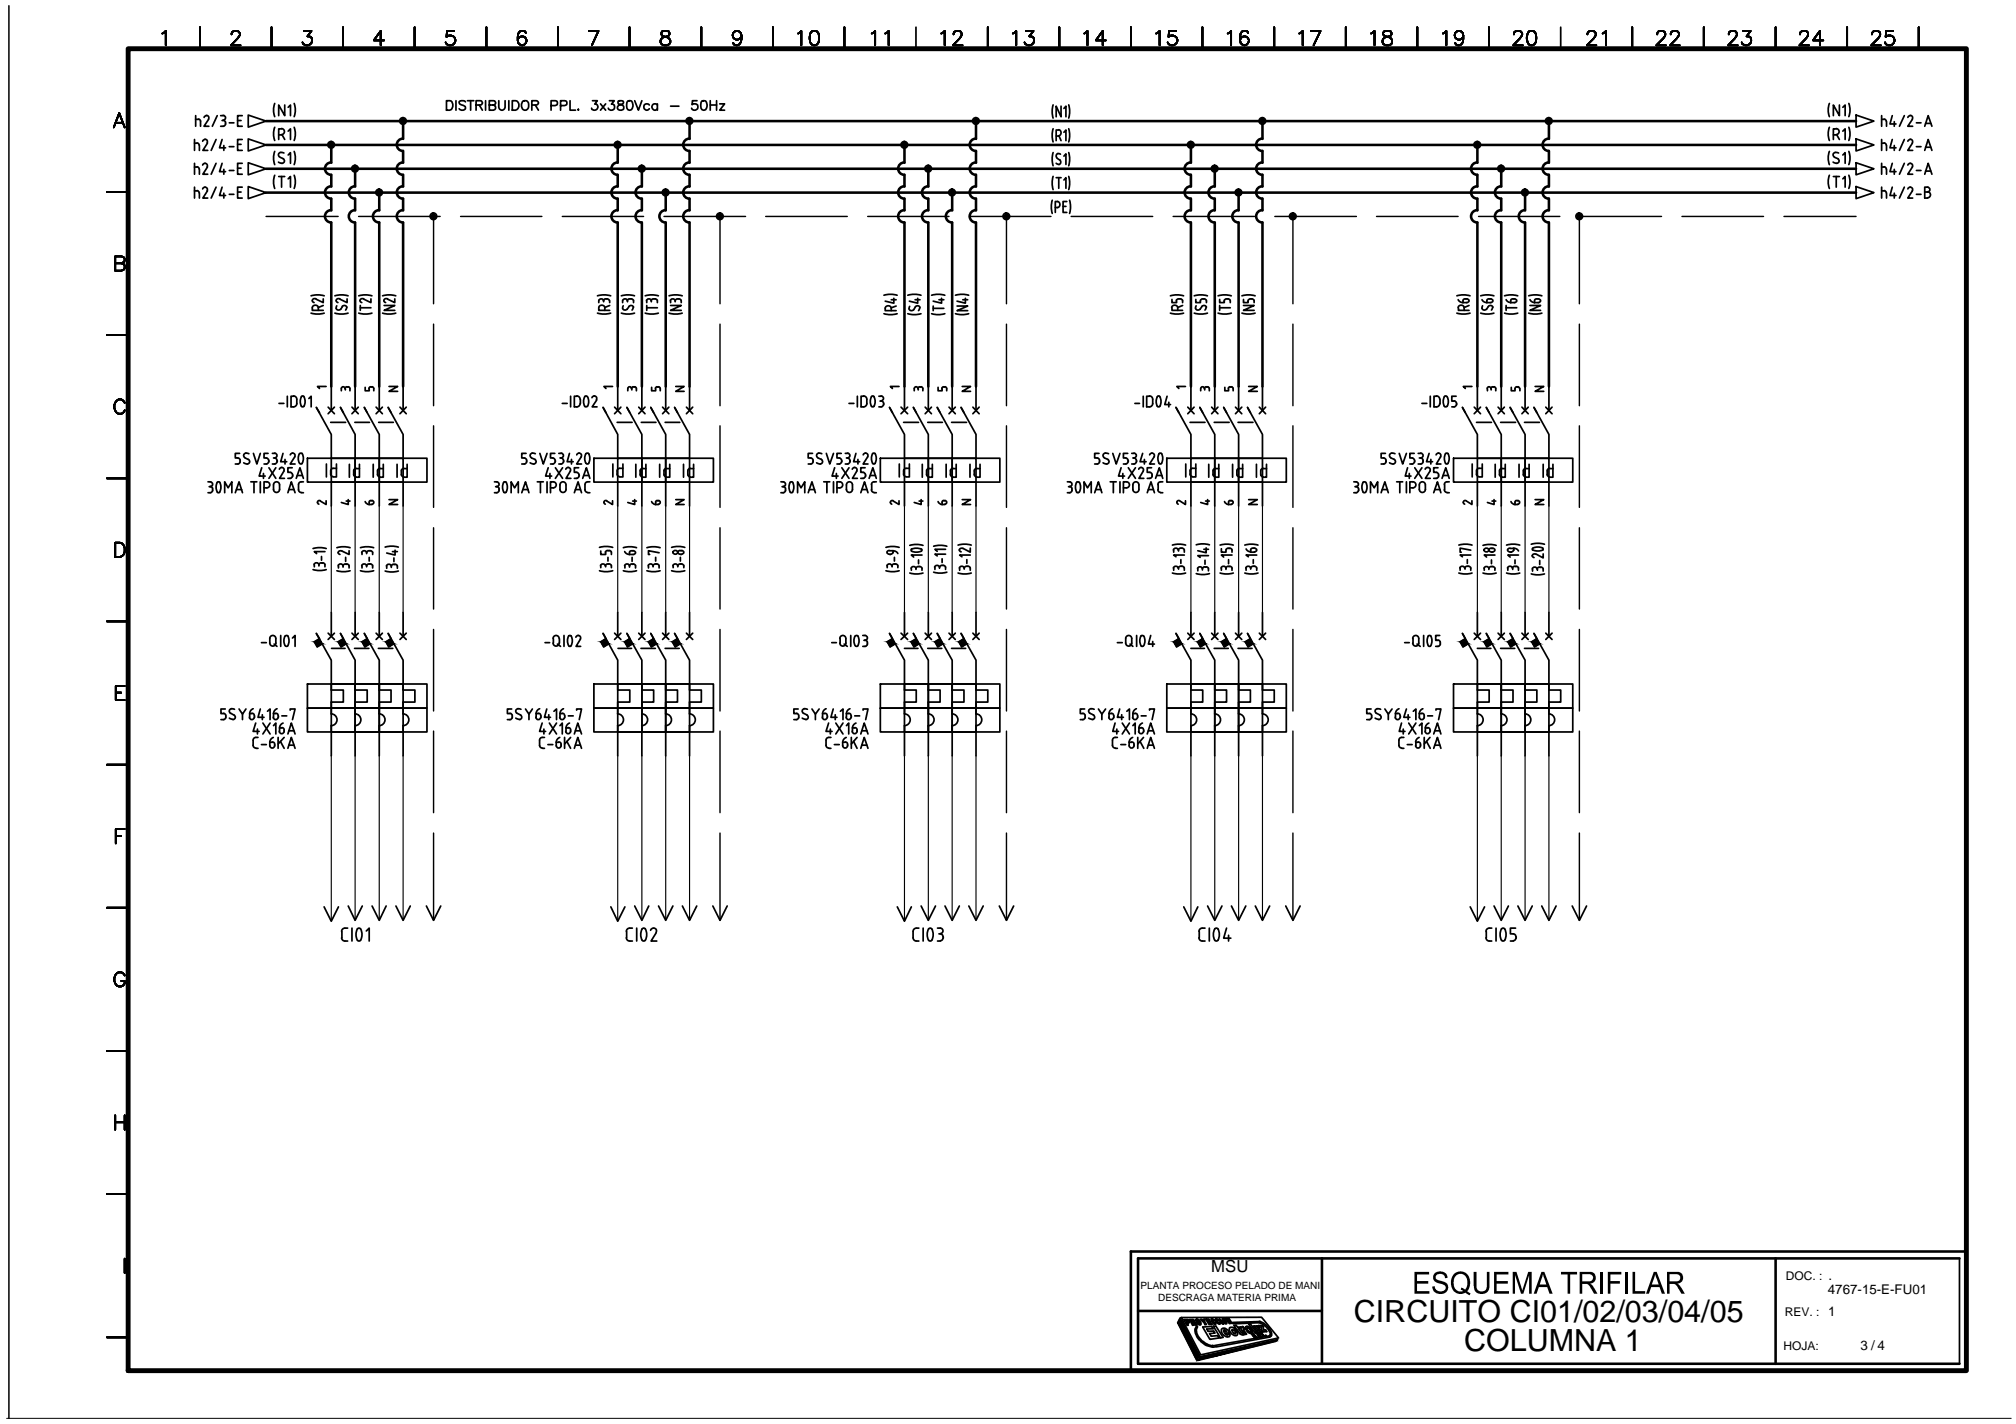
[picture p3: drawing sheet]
<svg xmlns="http://www.w3.org/2000/svg" width="297mm" height="210mm" viewBox="0 0 297 210" stroke-linecap="round" stroke-linejoin="round" font-family="sans-serif">
<defs><g id="words">
<g font-size="4.5">
<text x="199.5" y="194.9">CIRCUITO CI01/02/03/04/05</text>
<text x="215.7" y="199.1">COLUMNA 1</text>
</g>
<text font-size="2.5" x="178.5" y="187.6">MSU</text>
<g font-size="2">
<text x="269.3" y="190.8">4767-15-E-FU01</text>
<text x="274.2" y="199">3 / 4</text>
</g>
<g font-size="1.8">
<text x="263.1" y="188.7">DOC. : .</text>
<text x="263" y="194">REV. : 1</text>
<text x="262.8" y="199">HOJA:</text>
</g>
<g font-size="1.5">
<text x="168.1" y="190">PLANTA PROCESO PELADO DE MANI</text>
<text x="170.6" y="191.8">DESCRAGA MATERIA PRIMA</text>
</g>
</g></defs>
<path d="M1 209.1h.3v-208.3v208.3h295" fill="none" stroke="#000" stroke-width=".15"/>
<g fill="none" stroke="#000" stroke-width=".38">
<path d="M39.2 17.9h234.3M59.4 17.9v2.6M101.6 17.9v2.6M143.8 17.9v2.6M186 17.9v2.6M228.2 17.9v2.6M39.2 21.4h234.3M39.2 24.9h234.3M39.2 28.4h234.3M48.8 31a.91 .91 0 0 0-.9 .9 .91 .91 0 0 0 .9 .9v24.2M48.8 27.5a.91 .91 0 0 0-.9 .9 .91 .91 0 0 0 .9 .9v1.7M48.8 23.9a.91 .91 0 0 0-.9 1 .91 .91 0 0 0 .9 .9v1.7"/>
<path d="M48.8 21.4v2.6M52.3 31a.91 .91 0 0 0-.9 .9 .91 .91 0 0 0 .9 .9v24.2M52.3 27.5a.91 .91 0 0 0-.9 .9 .91 .91 0 0 0 .9 .9v1.7M52.3 24.9v2.6M55.9 31a.91 .91 0 0 0-1 .9 .91 .91 0 0 0 1 .9M55.9 28.4v2.6M55.9 32.8v24.2M59.4 31a.91 .91 0 0 0-.9 .9 .91 .91 0 0 0 .9 .9v24.2M59.4 27.5a.91 .91 0 0 0-.9 .9 .91 .91 0 0 0 .9 .9v1.7M59.4 23.9a.91 .91 0 0 0-.9 1 .91 .91 0 0 0 .9 .9v1.7M59.4 20.4a.91 .91 0 0 0-.9 .9 .91 .91 0 0 0 .9 1v1.7M91 31a.91 .91 0 0 0-.9 .9 .91 .91 0 0 0 .9 .9"/>
<path d="M91 27.5a.91 .91 0 0 0-.9 .9 .91 .91 0 0 0 .9 .9M91 23.9a.91 .91 0 0 0-.9 1 .91 .91 0 0 0 .9 .9M91 21.4v2.6M91 25.8v1.7M91 29.3v1.7M91 32.8v24.2M94.6 31a.91 .91 0 0 0-1 .9 .91 .91 0 0 0 1 .9v24.2M94.6 27.5a.91 .91 0 0 0-1 .9 .91 .91 0 0 0 1 .9v1.7M94.6 24.9v2.6M98.1 31a.91 .91 0 0 0-.9 .9 .91 .91 0 0 0 .9 .9M98.1 28.4v2.6M98.1 32.8v24.2"/>
<path d="M101.6 31a.91 .91 0 0 0-.9 .9 .91 .91 0 0 0 .9 .9v24.2M101.6 27.5a.91 .91 0 0 0-.9 .9 .91 .91 0 0 0 .9 .9v1.7M101.6 23.9a.91 .91 0 0 0-.9 1 .91 .91 0 0 0 .9 .9v1.7M101.6 20.4a.91 .91 0 0 0-.9 .9 .91 .91 0 0 0 .9 1v1.7M133.2 31a.91 .91 0 0 0-.9 .9 .91 .91 0 0 0 .9 .9M133.2 27.5a.91 .91 0 0 0-.9 .9 .91 .91 0 0 0 .9 .9M133.2 23.9a.91 .91 0 0 0-.9 1 .91 .91 0 0 0 .9 .9M133.3 21.4v2.6M133.3 25.8v1.7M133.3 29.3v1.7M133.3 32.8v24.2M136.8 31a.91 .91 0 0 0-1 .9 .91 .91 0 0 0 1 .9v24.2"/>
<path d="M136.8 27.5a.91 .91 0 0 0-1 .9 .91 .91 0 0 0 1 .9v1.7M136.8 24.9v2.6M140.3 31a.91 .91 0 0 0-.9 .9 .91 .91 0 0 0 .9 .9M140.3 28.4v2.6M140.3 32.8v24.2M143.8 31a.91 .91 0 0 0-.9 .9 .91 .91 0 0 0 .9 .9M143.8 27.5a.91 .91 0 0 0-.9 .9 .91 .91 0 0 0 .9 .9M143.8 23.9a.91 .91 0 0 0-.9 1 .91 .91 0 0 0 .9 .9M143.8 20.4a.91 .91 0 0 0-.9 .9 .91 .91 0 0 0 .9 1M143.8 22.3v1.7M143.8 25.8v1.7M143.8 29.3v1.7"/>
<path d="M143.8 32.8v24.2M175.5 31a.91 .91 0 0 0-1 .9 .91 .91 0 0 0 1 .9M175.5 27.5a.91 .91 0 0 0-1 .9 .91 .91 0 0 0 1 .9M175.5 23.9a.91 .91 0 0 0-1 1 .91 .91 0 0 0 1 .9M175.5 21.4v2.6M175.5 25.8v1.7M175.5 29.3v1.7M175.5 32.8v24.2M179 31a.91 .91 0 0 0-.9 .9 .91 .91 0 0 0 .9 .9v24.2M179 27.5a.91 .91 0 0 0-.9 .9 .91 .91 0 0 0 .9 .9v1.7M179 24.9v2.6M182.5 31a.91 .91 0 0 0-.9 .9 .91 .91 0 0 0 .9 .9v24.2"/>
<path d="M182.5 28.4v2.6M186 31a.91 .91 0 0 0-.9 .9 .91 .91 0 0 0 .9 .9M186 27.5a.91 .91 0 0 0-.9 .9 .91 .91 0 0 0 .9 .9M186 23.9a.91 .91 0 0 0-.9 1 .91 .91 0 0 0 .9 .9M186 20.4a.91 .91 0 0 0-.9 .9 .91 .91 0 0 0 .9 1M186 22.3v1.7M186 25.8v1.7M186 29.3v1.7M186 32.8v24.2M217.7 31a.91 .91 0 0 0-1 .9 .91 .91 0 0 0 1 .9M217.7 27.5a.91 .91 0 0 0-1 .9 .91 .91 0 0 0 1 .9M217.7 23.9a.91 .91 0 0 0-1 1 .91 .91 0 0 0 1 .9"/>
<path d="M217.7 21.4v2.6M217.7 25.8v1.7M217.7 29.3v1.7M217.7 32.8v24.2M221.2 31a.91 .91 0 0 0-.9 .9 .91 .91 0 0 0 .9 .9M221.2 27.5a.91 .91 0 0 0-.9 .9 .91 .91 0 0 0 .9 .9M221.2 24.9v2.6M221.2 29.3v1.7M221.2 32.8v24.2M224.7 31a.91 .91 0 0 0-.9 .9 .91 .91 0 0 0 .9 .9v24.2M224.7 28.4v2.6M228.2 31a.91 .91 0 0 0-.9 .9 .91 .91 0 0 0 .9 .9"/>
<path d="M228.2 27.5a.91 .91 0 0 0-.9 .9 .91 .91 0 0 0 .9 .9M228.2 23.9a.91 .91 0 0 0-.9 1 .91 .91 0 0 0 .9 .9M228.2 20.4a.91 .91 0 0 0-.9 .9 .91 .91 0 0 0 .9 1M228.2 22.3v1.7M228.2 25.8v1.7M228.2 29.3v1.7M228.2 32.8v24.2M167.7 193.2h27.1M194.8 185.5v15.5M236 187.5v3.2M239.7 187.5v3.2M261.6 185.5v15.5"/>
<path d="M288.7 185.5h-121v15.5h121M289.7 184.5h-123.1v17.5"/>
</g>
<g fill="none" stroke="#000" stroke-width=".25">
<path d="M16.8 18.8l.8-2.1 .8 2.1M17.1 18.1h1M23.9 4.9l.5-.3v2.1M28.8 17v1.6M28.8 17.6h.5M29.2 17.6h.2l.1 .3M29.5 4v3.2M29.5 17.9v.7M30.4 17a.36 .36 0 0 1 .3 .6M30.4 17l-.3 .3M30.7 17.6l-.6 1h.7M32 17l-.7 1.6"/>
<path d="M32.5 17h.4M32.5 18.6h.4M32.7 17.8h.2M32.9 17a.36 .36 0 0 1 .3 .4 .36 .36 0 0 1-.3 .3l.2 .1 .1 .3M33.2 18.1a.4 .4 0 0 1-.3 .5M33.8 18.1h.7M34.1 5.1a.44 .44 0 0 1 .4-.5h.4a.49 .49 0 0 1 .3 .8l-1.2 1.3h1.4M35 17.8h.5M35.7 17h-.7v1.6h.7M36.6 17l2.6 .9-2.6 .8zM40 4v3.2M40.5 15.2a2.77 2.77 0 0 0 0 2"/>
<path d="M40.5 18.8a2.77 2.77 0 0 0 0 1.9M41.1 19.9h.4M41.5 19a.44 .44 0 0 1 .4 .4 .44 .44 0 0 1-.4 .4M41.5 19h-.4v1.6M41.6 19.9l.4 .7M42 15.5v1.5l-.9-1.5v1.5M42.5 15.8l.3-.3v1.5M42.5 19.3l.3-.3v1.6M43.3 15.2a2.77 2.77 0 0 1 0 2M43.3 18.8a2.77 2.77 0 0 1 0 1.9M44.8 4.6h1.1l-.6 .8h.3a.72 .72 0 0 1 .1 1.1 .72 .72 0 0 1-1.1-.2M50.5 4v3.2"/>
<path d="M56.6 6h-1.5l1-1.4v2.1M61.1 4v3.2M65.8 14.8h.5a.74 .74 0 0 1 .4 .7 .74 .74 0 0 1-.4 .7h-.5zM66.9 4.6h-1l-.1 .8a.75 .75 0 0 1 1.1 .1 .75 .75 0 0 1-.2 1.1 .75 .75 0 0 1-1-.3M67.2 14.8v1.4M68.6 15a.56 .56 0 0 0-1 .1l.2 .3 .7 .3 .1 .3a.59 .59 0 0 1-1 0M68.9 14.8h.9M69.3 14.8v1.4M70.1 15.5l.9-.1 .1-.3-.1-.2-.9-.1v1.4M70.6 15.5l.5 .7M71.5 14.8v1.4M71.7 4v3.2"/>
<path d="M72.1 15.5l.8-.1 .1-.2-.1-.3-.8-.1v1.4h.8a.38 .38 0 0 0 .1-.5 .38 .38 0 0 0-.3-.2M73.5 14.8v1a.47 .47 0 0 0 .5 .4 .47 .47 0 0 0 .4-.4v-1M75 14.8v1.4M75.5 14.8h.4a.72 .72 0 0 1 .6 .7 .72 .72 0 0 1-.6 .7h-.4zM77 15a.53 .53 0 0 1 .5-.1 .53 .53 0 0 1 .4 .5 .61 .61 0 0 1-.1 .6 .61 .61 0 0 1-.7 .2l-.1-.2a.98 .98 0 0 1 0-1zM77.5 4.9a.62 .62 0 0 0-.9-.3 1.97 1.97 0 0 0-.2 1.7 .66 .66 0 0 0 1 .1 .66 .66 0 0 0-.2-1 .66 .66 0 0 0-.9 .6M78.4 15.5l.8-.1a.31 .31 0 0 0 .1-.3 .31 .31 0 0 0-.3-.3h-.6v1.4M78.9 15.5l.4 .7M81.2 15.6h.6l.3-.2v-.4l-.3-.2h-.6v1.4M82.2 4v3.2M82.6 15.6h.6l.3-.2v-.4l-.3-.2h-.6v1.4M84 14.8v1.4h.8"/>
<path d="M85.1 16.2h.2h-.1zM86.8 4.6h1.4l-1 2.1M87.3 14.8h.7l-.4 .6a.47 .47 0 0 1 .5 .6 .47 .47 0 0 1-.8 .2l-.1-.3M88.5 15.3l.7 .9M89.2 15.3l-.7 .9M89.8 14.8h.7l-.4 .6a.46 .46 0 0 1 .5 .5 .46 .46 0 0 1-.6 .3l-.4-.3M91.1 14.9v.2a.61 .61 0 0 0 .6 .4 .42 .42 0 0 1 .1 .7 .53 .53 0 0 1-.8-.3 .67 .67 0 0 1 .8-.6l.1-.3a.67 .67 0 0 0-.8-.1zM92.5 14.9a.51 .51 0 0 1 .7 .2 .73 .73 0 0 1-.5 1.1 .64 .64 0 0 1-.4-.8zM92.8 4v3.2M93.5 14.8l.6 1.4 .5-1.4M95.7 15.5a.45 .45 0 0 0-.7-.1 .45 .45 0 0 0 0 .7 .45 .45 0 0 0 .7-.1M96.9 15.5a.45 .45 0 0 0-.7-.1 .45 .45 0 0 0 0 .7 .45 .45 0 0 0 .7-.1"/>
<path d="M96.9 15.3v.9M97.5 4.6a.45 .45 0 0 0 .2 .8 .87 .87 0 0 1 1.1 .9 .75 .75 0 0 1-.9 .4 .75 .75 0 0 1-.6-.7l.3-.5a1.06 1.06 0 0 0 1-.4v-.5h-.3zM98.8 15.6h1.2M102.7 14.8h-.7v.6a.49 .49 0 0 1 .7 0 .49 .49 0 0 1-.1 .8 .49 .49 0 0 1-.7-.3M103.3 4v3.2M103.4 14.9a.51 .51 0 0 1 .7 .2 .73 .73 0 0 1-.5 1.1 .64 .64 0 0 1-.3-.8zM104.6 14.8v1.4M104.6 15.5h1M105.6 14.8v1.4M106 15.3h.8l-.8 .9h.8M109.3 5.2a.66 .66 0 0 1-.9 .7 .66 .66 0 0 1-.3-1 .66 .66 0 0 1 1 0 1.66 1.66 0 0 1-.2 1.6l-.4 .2-.4-.2-.1-.2M113.9 4v3.2"/>
<path d="M117.6 4.9l.5-.3v2.1M119.6 4.6a.73 .73 0 0 1 1 .3 1.84 1.84 0 0 1-.2 1.6 .66 .66 0 0 1-1-.2 1.84 1.84 0 0 1 .2-1.7zM124.4 4v3.2M128.4 4.9l.5-.3v2.1M130.4 4.9l.5-.3v2.1M135 4v3.2M138.7 4.9l.5-.3v2.1M140.5 5.1a.44 .44 0 0 1 .4-.5h.4a.49 .49 0 0 1 .3 .8l-1.2 1.3h1.4M145.5 4v3.2M149.2 4.9l.5-.3v2.1M151.2 4.6h1.1l-.7 .8h.4a.72 .72 0 0 1 .1 1.1 .72 .72 0 0 1-1.1-.2M155.2 15.5l-.2 .7 .2 1.2"/>
<path d="M155.2 19l-.2 .7 .2 1.2M156 19.1a.45 .45 0 0 1 .3 .5 .45 .45 0 0 1-.3 .4M156 19.2h-.4v1.5M156.1 4v3.2M156.3 15.6v1.6l-.7-1.6v1.6M156.8 16l.3-.4v1.6M156.8 19.5l.3-.3v1.5M157.5 15.5l.1 .7-.1 1.2M157.5 19l.1 .7-.1 1.2M159.8 4.9l.4-.3v2.1M162.9 6h-1.4l1-1.4v2.1M166.6 4v3.2"/>
<path d="M170.3 4.9l.6-.3v2.1M173.3 4.6h-1l-.1 .8a.75 .75 0 0 1 1.1 .1 .75 .75 0 0 1-.2 1.1 .75 .75 0 0 1-1.1-.3M177.2 4v3.2M180.9 4.9l.5-.3v2.1M183.9 4.9a.62 .62 0 0 0-.9-.3 1.97 1.97 0 0 0-.2 1.7 .66 .66 0 0 0 1.1 .1 .66 .66 0 0 0-.3-1 .66 .66 0 0 0-.9 .6M187.7 4v3.2M191.4 4.9l.5-.3v2.1M193.2 4.6h1.4l-1.1 2.1M198.3 4v3.2M202 4.9l.5-.3v2.1M203.9 4.6l-.1 .5a1.22 1.22 0 0 0 1 .4 .61 .61 0 0 1 .3 .7 .61 .61 0 0 1-.5 .5 .66 .66 0 0 1-.9-.7 .88 .88 0 0 1 1-.6 .45 .45 0 0 0 .2-.8h-.3zM208.8 4v3.2"/>
<path d="M212.6 4.9l.5-.3v2.1M215.6 5.2a.64 .64 0 0 1-.9 .6 .64 .64 0 0 1-.2-1 .64 .64 0 0 1 1 .1 1.97 1.97 0 0 1-.2 1.6 .55 .55 0 0 1-.9-.2M219.4 4v3.2M223.1 5.1a.44 .44 0 0 1 .4-.5h.4a.49 .49 0 0 1 .3 .8l-1.2 1.3h1.4M225.3 4.6a.73 .73 0 0 1 1 .3 1.84 1.84 0 0 1-.2 1.6 .61 .61 0 0 1-1-.2 1.66 1.66 0 0 1 .2-1.7zM230 4v3.2M233.9 5.1a.52 .52 0 0 1 .4-.5h.4a.49 .49 0 0 1 .4 .3 .49 .49 0 0 1-.1 .5l-1.2 1.3h1.4M236.1 4.9l.5-.3v2.1M240.5 4v3.2M244.2 5.1a.44 .44 0 0 1 .4-.5h.4a.49 .49 0 0 1 .3 .8l-1.2 1.3h1.3M246.2 5.1a.44 .44 0 0 1 .4-.5h.4a.49 .49 0 0 1 .3 .8l-1.2 1.3h1.4M251 4v3.2"/>
<path d="M254.7 5.1a.44 .44 0 0 1 .4-.5h.4a.49 .49 0 0 1 .3 .8l-1.2 1.3h1.4M256.8 4.6h1.1l-.6 .8h.3a.72 .72 0 0 1 .2 1.1 .72 .72 0 0 1-1.2-.2M261.6 4v3.2M265.2 5.1a.44 .44 0 0 1 .4-.5h.4a.49 .49 0 0 1 .3 .8l-1.2 1.3h1.4M268.6 6h-1.5l1-1.4v2.1M269.5 15.2a2.77 2.77 0 0 0 0 2M269.5 18.8a2.77 2.77 0 0 0 0 1.9M270.1 19.9h.5M270.5 19a.44 .44 0 0 1 .5 .4 .44 .44 0 0 1-.5 .4M270.6 19h-.5v1.6M270.6 19.9l.4 .7M271 15.5v1.5l-.9-1.5v1.5"/>
<path d="M271.5 15.8l.4-.3v1.5M271.5 19.3l.4-.3v1.6M272.2 4v3.2M272.4 15.2a2.77 2.77 0 0 1 0 2M272.4 18.8a2.77 2.77 0 0 1 0 1.9M273.5 17l2.6 .9-2.6 .8zM275.8 5.1a.52 .52 0 0 1 .4-.5h.4a.49 .49 0 0 1 .4 .3 .49 .49 0 0 1-.1 .5l-1.2 1.3h1.4M277.2 17.6h.4M277.2 17v1.6M277.6 17.6l.3 .1v.2M278 17.9v.7M278.8 17l-.3 1.3h.9"/>
<path d="M278.9 4.6h-1l-.1 .8a.74 .74 0 0 1 1.2 0 .74 .74 0 0 1-.2 1.1 .74 .74 0 0 1-1.1-.2M279.1 17.9v.7M280.6 17l-.7 1.6M281.5 17a.36 .36 0 0 1 .3 .6M281.5 17l-.4 .3M281.8 17.6l-.7 1h.7M282.4 18.1h.6M282.7 4v3.2M283.6 18.6l.5-1.6 .5 1.6M283.7 18.2h.8M15.7 28.3h3.2M17 38.8h.9l.3-.1a.47 .47 0 0 0 0-.8l-1.2-.1v2.1h.9l.3-.1a.53 .53 0 0 0 .2-.6 .53 .53 0 0 0-.5-.4"/>
<path d="M28.7 20.6v1.6M28.7 24.1v1.6M28.7 27.6v1.6M28.7 21.1h.3M28.7 24.6h.3M28.7 28.1h.3M29 21.1h.2l.1 .3M29 24.6h.2l.1 .3M29 28.1h.2l.1 .3M29.4 21.4v.8M29.4 24.9v.8M29.4 28.4v.8"/>
<path d="M29.9 24.3a.36 .36 0 0 1 .5-.2 .36 .36 0 0 1 .1 .5M29.9 27.8a.36 .36 0 0 1 .5-.2 .36 .36 0 0 1 .1 .5M30.2 20.5a.36 .36 0 0 1 .3 .6M30.2 20.6l-.3 .2M30.6 21.1l-.7 1.1h.7M30.6 24.6l-.7 1.1h.7M30.6 28.1l-.7 1.1h.7M31.8 20.6l-.7 1.6M31.8 24.1l-.7 1.6M31.8 27.6l-.7 1.6M32.7 20.6l-.4 1.2h.9M32.7 24.1l-.4 1.2h.9"/>
<path d="M32.7 27.6l-.4 1.2h.9M33 21.4v.8M33 25v.7M33 28.5v.7M33.8 21.6h.7M33.8 25.1h.7M33.8 28.6h.7M35 28.3h.5M35 21.3h.5M35 24.8h.5M35.7 20.6h-.7v1.6h.7M35.7 24.1h-.7v1.6h.7"/>
<path d="M35.7 27.6h-.7v1.6h.7M36.6 20.5l2.6 .9-2.6 .9zM36.6 24l2.6 .9-2.6 .9zM36.6 27.5l2.6 .9-2.6 .9zM40.5 22.3a2.77 2.77 0 0 0 0 2M40.5 25.8a2.77 2.77 0 0 0 0 2M41.1 26h.9M41.3 23.2l.4 .2M41.4 22.5a.36 .36 0 0 0-.4 .2 .36 .36 0 0 0 .2 .4M41.4 22.5l.4 .1M41.5 26v1.6M41.7 23.4a.4 .4 0 0 1 .1 .6 .4 .4 0 0 1-.6 0l-.2-.1"/>
<path d="M42.5 22.8l.3-.3v1.6M42.5 26.4l.3-.4v1.6M43.3 22.3a2.77 2.77 0 0 1 0 2M43.3 25.8a2.77 2.77 0 0 1 0 2M155 29.5l-.1 .8 .1 1.2M155.2 22.5l-.2 .8 .2 1.1M155.2 26l-.2 .8 .2 1.1M155.5 30.6h.3a.46 .46 0 0 0 .4-.4 .46 .46 0 0 0-.4-.5h-.3v1.6M155.6 20.1h.4M155.6 26.2h.7M155.8 23.4l.4 .2M156 26.2v1.6"/>
<path d="M156 20.1l.3 .6M156.1 23.6a.37 .37 0 0 1 .1 .5 .37 .37 0 0 1-.6 0M156.3 22.7a.38 .38 0 0 0-.6 .1 .38 .38 0 0 0 .1 .5M156.6 30.4h.5M156.8 23l.3-.3v1.5M156.8 26.5l.3-.3v1.6M157.2 29.7h-.6v1.6h.6M157.5 22.5l.1 .8-.1 1.1M157.5 26l.1 .8-.1 1.1M157.6 29.5l.1 .8-.1 1.2M269.5 22.3a2.77 2.77 0 0 0 0 2M269.5 25.8a2.77 2.77 0 0 0 0 2"/>
<path d="M270.1 26h.9M270.3 23.2l.5 .2M270.6 26v1.6M270.8 23.4a.4 .4 0 0 1 .1 .6 .4 .4 0 0 1-.6 0l-.2-.1M270.9 22.6a.45 .45 0 0 0-.6-.1 .45 .45 0 0 0-.1 .5l.1 .1M271.5 22.8l.4-.3v1.6M271.5 26.4l.4-.4v1.6M272.4 22.3a2.77 2.77 0 0 1 0 2M272.4 25.8a2.77 2.77 0 0 1 0 2M273.5 20.5l2.6 .9-2.6 .9zM273.5 24l2.6 .9-2.6 .9zM273.5 27.5l2.6 .9-2.6 .9z"/>
<path d="M277.2 21.1h.4M277.2 24.6h.4M277.2 28.1h.4M277.2 20.6v1.6M277.2 24.1v1.6M277.2 27.6v1.6M277.6 21.1l.3 .1v.2M277.6 24.6l.3 .1v.2M277.6 28.1l.3 .2v.1M278 21.4v.8M278 24.9v.8M278 28.4v.8"/>
<path d="M278.8 20.6l-.3 1.2h.9M278.8 24.1l-.3 1.2h.9M278.8 27.6l-.3 1.2h.9M279.1 21.4v.8M279.1 25v.7M279.1 28.5v.7M280.6 20.6l-.7 1.6M280.6 24.1l-.7 1.6M280.6 27.6l-.7 1.6M281.1 24.3a.36 .36 0 0 1 .5-.2 .36 .36 0 0 1 .2 .5l-.7 1.1h.7M281.1 27.8a.36 .36 0 0 1 .5-.2 .36 .36 0 0 1 .2 .5l-.7 1.1h.7M281.5 20.5a.36 .36 0 0 1 .3 .6"/>
<path d="M281.5 20.6l-.4 .2M281.8 21.1l-.7 1.1h.7M282.4 21.6h.6M282.4 25.1h.6M282.4 28.6h.6M283.6 22.2l.5-1.6 .5 1.6M283.6 25.7l.5-1.6 .5 1.6M283.6 28.3h.4a.36 .36 0 0 0 .4-.4 .36 .36 0 0 0-.4-.3h-.4v1.6h.4M283.7 21.7h.8M283.7 25.2h.8M284 28.3a.44 .44 0 0 1 .4 .4 .44 .44 0 0 1-.4 .5M15.7 49.4h3.2"/>
<path d="M18.4 59.4a.72 .72 0 0 0-.7-.6 .72 .72 0 0 0-.7 .6 .98 .98 0 0 0-.1 1.2 .98 .98 0 0 0 1.2 .3l.3-.4M41.1 59.5h.7M42.3 58.4v1.6M43.2 58.4h.3a1.11 1.11 0 0 1 0 1.5l-.3 .1M43.3 58.4h-.4v1.6h.4M44.4 58.5a1.08 1.08 0 0 0 .2 1.5l.1-.1a1.28 1.28 0 0 0 .1-1.4M44.8 58.5l-.2-.1-.2 .1M45.5 58.7l.3-.3v1.6M45.8 46.2l1.2 .1 .8-.1M45.8 43.6l1.2-.1 .8 .1M46 45.3a.45 .45 0 0 1 .5-.3 .45 .45 0 0 1 .4 .3M46 45.4v.3h1.6"/>
<path d="M46 44.3l.3 .3M46.6 44.1a.37 .37 0 0 0-.6 .2M46.9 45.4v.3M47.6 44.1v.5l-1-.5M47.6 45l-.7 .3M48 57h-1.2l.3 .3M48.8 57v3.5M49.3 46.2l1.2 .1 .8-.1M49.3 43.6l1.2-.1 .8 .1M49.5 44.3l.3 .3M49.6 45.1a.38 .38 0 0 0 .1 .5 .38 .38 0 0 0 .5 0l.3-.4M50.1 44.1a.37 .37 0 0 0-.6 .2"/>
<path d="M50.3 57.3v.3M50.4 45.2a.37 .37 0 0 1 .6-.1 .37 .37 0 0 1-.1 .6M50.9 57.3v.2M51.1 57l-.3 .3a.28 .28 0 0 0-.2-.3 .28 .28 0 0 0-.3 .3M51.1 44.1v.5l-1-.5M51.1 57.1h.2M51.3 57l.3 .3M51.6 57.3v.3M52.3 57v3.5M52.9 46.2l1.1 .1 .8-.1M52.9 43.6l1.1-.1 .8 .1M53 44.3l.3 .3"/>
<path d="M53.1 45.4h1.6M53.1 45v.7M53.6 44.1a.37 .37 0 0 0-.6 .2M53.8 57.1v.5h.6v-.3M54.6 57l-.2 .3M54.7 44.1v.5l-1.1-.5M54.7 57.1h.1M54.8 57l.3 .3M55.1 57.3v.3M55.9 57v3.5M56.4 46.2l1.1 .1 .8-.1M56.4 43.6l1.1-.1 .8 .1"/>
<path d="M56.6 44.3l.2 .3M56.6 45h1.6l-1.6 .7h1.6M57.1 44.1a.37 .37 0 0 0-.5 .2M57.3 57h1.3l-1.3 .7h1.3M58.2 44.1v.5l-1.1-.5M59.4 57v3.5M82.8 59.5h.8M84.1 58.4v1.6M85 58.4h.2l.3 .5M85 58.4h-.4v1.6h.4M85.5 59.5l-.1 .2-.4 .3M85.5 58.9v.6"/>
<path d="M86.2 58.5a1.08 1.08 0 0 0 .1 1.5l.2-.1M86.5 58.5l-.2-.1-.1 .1M86.6 58.5a1.5 1.5 0 0 1 0 1.4M87.2 58.6a.36 .36 0 0 1 .5-.2 .36 .36 0 0 1 .2 .5M87.9 59l-.7 1h.8M88 46.2l1.2 .1 .8-.1M88 43.6l1.2-.1 .8 .1M88.2 45.4v.3h1.6M88.2 44.4v.2M88.2 45.3a.45 .45 0 0 1 .5-.3 .45 .45 0 0 1 .4 .3M88.2 44.3a.37 .37 0 0 1 .4-.2 .37 .37 0 0 1 .3 .2M88.9 44.4v.1"/>
<path d="M89.1 45.4v.3M89.3 44.1h-.2l-.2 .2M89.3 44.1a.4 .4 0 0 1 .5 .2M89.8 45l-.7 .3M89.8 44.4v.2M90.3 57h-1.3l.3 .3M91 57v3.5M91.5 46.2l1.2 .1 .8-.1M91.5 43.6l1.2-.1 .8 .1M91.7 44.3a.37 .37 0 0 1 .4-.2 .37 .37 0 0 1 .4 .2M91.7 44.4v.2M91.8 45.1a.38 .38 0 0 0 .1 .5 .38 .38 0 0 0 .5 0l.3-.4a.38 .38 0 0 1 .3-.2 .38 .38 0 0 1 .3 .3"/>
<path d="M92.5 44.4v.1M92.5 57.3v.3M93 44.1h.2l.1 .2M93 44.1a.44 .44 0 0 0-.6 .2M93.1 57.3v.2M93.3 45.3l-.2 .4M93.3 57l-.3 .3a.28 .28 0 0 0-.2-.3 .28 .28 0 0 0-.3 .3M93.3 57.1h.2M93.3 44.4v.2M93.5 57l.3 .3M93.8 57.3v.3M94.6 57v3.5"/>
<path d="M95.1 46.2l1.1 .1 .8-.1M95.1 43.6l1.1-.1 .8 .1M95.3 44.3a.37 .37 0 0 1 .3-.2 .37 .37 0 0 1 .4 .2M95.3 45.4h1.6M95.3 44.4v.2M95.3 45v.7M96 44.4v.1M96 57.1v.5h.6v-.3M96.3 44.1h-.2l-.2 .2M96.3 44.1a.42 .42 0 0 1 .6 .2M96.8 57l-.2 .3M96.9 57.1h.1"/>
<path d="M96.9 44.4v.2M97 57l.3 .3M97.3 57.3v.3M98.1 57v3.5M98.6 46.2l1.1 .1 .8-.1M98.6 43.6l1.1-.1 .8 .1M98.8 45h1.6l-1.6 .7h1.6M98.8 44.4v.2M99.5 44.4v.1M99.6 57h1.2l-1.2 .7h1.2M100 44.1h.2l.2 .2M100 44.1a.42 .42 0 0 0-.5 .2 .37 .37 0 0 0-.4-.2 .37 .37 0 0 0-.3 .2"/>
<path d="M100.4 44.4v.2M101.6 57v3.5M125.1 59.5h.7M126.3 58.4v1.6M127.2 58.4h.3a1.11 1.11 0 0 1 0 1.5l-.3 .1M127.3 58.4h-.4v1.6h.4M128.4 58.5a1.08 1.08 0 0 0 .2 1.5l.1-.1a1.28 1.28 0 0 0 .1-1.4M128.8 58.5l-.2-.1-.2 .1M129.5 60h.3M129.5 58.4h.3M129.7 59.1h.1M129.8 58.4a.36 .36 0 0 1 .4 .3 .36 .36 0 0 1-.4 .4h.2l.2 .3"/>
<path d="M130.2 59.6l-.2 .3-.2 .1M130.2 59.5v.1M130.2 46.2l1.2 .2 .8-.2M130.2 43.5l1.2-.1 .8 .1M130.4 45.5v.3h1.6M130.4 45.4a.45 .45 0 0 1 .5-.3 .45 .45 0 0 1 .4 .3M131.3 45.5v.3M131.3 44.2h.7M131.7 44v.7l-1.3-.3M132 45.1l-.7 .3M132.5 57h-1.3l.3 .3M133.3 57v3.5"/>
<path d="M133.8 46.2l1.1 .2 .8-.2M133.8 43.5l1.1-.1 .8 .1M133.9 45.5a.39 .39 0 0 0 .3 .3 .39 .39 0 0 0 .4-.2M134 45.2l-.1 .3M134.7 57.3v.3M134.8 44.2h.8M134.9 45.2l.2-.1a.35 .35 0 0 1 .5 .2M134.9 45.2l-.3 .5M135.2 44v.7l-1.2-.3M135.3 57.3v.2M135.5 45.4l-.2 .4M135.5 57l-.2 .3a.28 .28 0 0 0-.3-.3 .28 .28 0 0 0-.3 .3"/>
<path d="M135.6 57.1h.1M135.7 57l.3 .3M136 57.3v.3M136.8 57v3.5M137.3 46.2l1.1 .2 .8-.2M137.3 43.5l1.1-.1 .8 .1M137.5 45.5h1.6M137.5 45.1v.7M138.2 57.1v.5h.6v-.3M138.3 44.2h.8M138.7 44v.7l-1.2-.3M139 57l-.2 .3"/>
<path d="M139.1 57.1h.1M139.2 57l.3 .3M139.5 57.3v.3M140.3 57v3.5M140.8 46.2l1.2 .2 .7-.2M140.8 43.5l1.2-.1 .7 .1M141 45.1h1.6l-1.6 .7h1.6M141.8 57h1.2l-1.2 .7h1.2M141.9 44.2h.7M142.2 44v.7l-1.2-.3M143.8 57v3.5M167.2 59.5h.7"/>
<path d="M168.4 58.4v1.6M169.4 58.4h.2a1.11 1.11 0 0 1 0 1.5l-.6 .1v-1.6h.4M170.5 58.5a1.5 1.5 0 0 0 0 1.4M170.9 58.5a1.08 1.08 0 0 1-.2 1.5l-.2-.1M170.9 58.5l-.2-.1-.2 .1M172 58.4l-.4 1.2h.9M172.2 59.3v.7M172.4 46.2l1.2 .1 .8-.1M172.4 43.6l1.2-.1 .8 .1M172.6 45.3a.45 .45 0 0 1 .5-.3 .45 .45 0 0 1 .4 .3M172.7 45.4v.3h1.5M172.7 44.1v.5h.7v-.2"/>
<path d="M173.3 44.3a.53 .53 0 0 1 .9 0M173.5 45.4v.3M174.2 45l-.7 .3M174.2 44.4v.2M174.7 57h-1.3l.3 .3M175.5 57v3.5M176 46.2l1.1 .1 .8-.1M176 43.6l1.1-.1 .8 .1M176.2 44.1v.5h.7v-.2M176.2 45.1a.38 .38 0 0 0 .1 .5 .38 .38 0 0 0 .5 0M176.9 57.3v.3M177.2 44.1h-.2l-.1 .2"/>
<path d="M177.2 44.1h.2M177.4 44.1h.2l.2 .2M177.5 57.3v.2M177.7 45.3l-.2 .4M177.7 57l-.2 .3a.28 .28 0 0 0-.3-.3 .28 .28 0 0 0-.3 .3M177.8 45.3a.39 .39 0 0 0-.3-.3 .39 .39 0 0 0-.4 .2l-.3 .4M177.8 57.1h.1M177.8 44.4v.2M177.9 57l.3 .3M178.2 57.3v.3M179 57v3.5M179.5 46.2l1.1 .1 .8-.1"/>
<path d="M179.5 43.6l1.1-.1 .8 .1M179.7 44.1v.5h.7v-.2M179.7 45.4h1.6M179.7 45v.7M180.5 57.1v.5h.5v-.3M180.9 44.1h.2l.2 .2M180.9 44.1a.42 .42 0 0 0-.5 .2M181.3 57l-.3 .3M181.3 57.1h.1M181.3 44.4v.2M181.4 57l.3 .3M181.7 57.3v.3"/>
<path d="M182.5 57v3.5M183 46.2l1.2 .1 .7-.1M183 43.6l1.2-.1 .7 .1M183.2 45h1.6l-1.6 .7h1.6M183.2 44.1v.5h.7v-.2M184 57h1.3l-1.3 .7h1.3M184.3 44.1h-.2l-.2 .2M184.3 44.1a.4 .4 0 0 1 .5 .2M184.8 44.4v.2M186 57v3.5M209.5 59.5h.7M210.7 58.4v1.6"/>
<path d="M211.6 58.4l.5 .2v.3M211.7 58.4h-.4v1.6l.6-.1 .2-.4M212.2 58.9v.6M212.8 59.9l.2 .1 .2-.1M212.8 58.5a1.5 1.5 0 0 0 0 1.4M213.2 58.5l-.2-.1-.2 .1M213.2 58.5a1.5 1.5 0 0 1 0 1.4M214.2 59.1h.2l.2 .3M214.5 58.4h-.6v.7h.3M214.6 59.6l-.2 .3-.5 .1M214.6 59.5v.1M214.7 46.2l1.1 .1 .8-.1"/>
<path d="M214.7 43.6l1.1-.1 .8 .1M214.8 45.3a.45 .45 0 0 1 .5-.3 .45 .45 0 0 1 .4 .3M214.8 44.2l.2 .2 .5 .2M214.9 45.4v.3h1.6M215.6 44.4v.2h.5M215.7 45.4v.3M215.9 44.1h.2M215.9 44.1h-.2l-.1 .2M216.1 44.1h.2l.2 .2-.2 .3h-.2M216.5 45l-.8 .3M216.9 57h-1.3l.3 .3M217.7 57v3.5"/>
<path d="M218.2 46.2l1.1 .1 .8-.1M218.2 43.6l1.1-.1 .8 .1M218.4 44.2l.1 .2 .5 .2M218.4 45.1a.38 .38 0 0 0 .1 .5 .38 .38 0 0 0 .5 0l.3-.4a.38 .38 0 0 1 .4-.2 .38 .38 0 0 1 .3 .3M219.1 44.4v.2M219.2 57.3v.3M219.4 44.1h-.2l-.1 .2M219.5 44.1a.34 .34 0 0 1 .3 0 .34 .34 0 0 1 .1 .4l-.3 .1h-.5M219.7 57.3v.2M219.9 45.3l-.2 .4M219.9 57l-.2 .3a.28 .28 0 0 0-.3-.3 .28 .28 0 0 0-.3 .3M220 57.1h.1"/>
<path d="M220.1 57l.3 .3M220.4 57.3v.3M221.2 57v3.5M221.7 46.2l1.1 .1 .8-.1M221.7 43.6l1.1-.1 .8 .1M221.9 45.4h1.6M221.9 45v.7M221.9 44.2l.2 .2 .5 .2M222.6 44.6h.5M222.6 44.4v.2M222.7 57.1v.5h.5v-.3M223.1 44.1h.2l.2 .2-.2 .3h-.2"/>
<path d="M223.1 44.1h-.4l-.1 .2M223.5 57l-.3 .3M223.5 57.1h.1M223.6 57l.3 .3M223.9 57.3v.3M224.7 57v3.5M225.2 46.2l1.2 .1 .8-.1M225.2 43.6l1.2-.1 .8 .1M225.4 45h1.6l-1.6 .7h1.6M225.4 44.2l.2 .2 .5 .2M226.2 57h1.3l-1.3 .7h1.3M226.5 44.1h-.3l-.1 .2"/>
<path d="M226.5 44.1a.34 .34 0 0 1 .3 0 .34 .34 0 0 1 .1 .4l-.3 .1h-.5v-.2M228.2 57v3.5M15.7 70.5h3.2M17 80h.7a1.12 1.12 0 0 1 .7 1.1 1.12 1.12 0 0 1-.7 1h-.7zM30.6 71h.4a.37 .37 0 0 1 .3 .5 .37 .37 0 0 1-.5 .2M31 71.7h.1l.2 .4M31.3 72.3l-.2 .3h-.5M31.3 72.1v.2M32 71.1a1.17 1.17 0 0 0 .2 1.5h.1a1.4 1.4 0 0 0 .1-1.5M32.4 71.1l-.2-.1-.2 .1M33.1 72.6v-1.6l.5 .9 .6-.9v1.6M34.7 72.6l.5-1.6 .5 1.6"/>
<path d="M34.7 68.4h.4M34.8 72.2h.8M35 67.5l.2 .1 .2 .3M35.3 66.8h-.6v.7h.4M35.4 68l-.2 .3-.2 .1M35.4 67.9v.2M36.1 67.5l.5 .2a.4 .4 0 0 1 .1 .6 .4 .4 0 0 1-.6 0l-.2-.1M36.2 66.8l.5 .1M36.3 66.8a.36 .36 0 0 0-.4 .3 .36 .36 0 0 0 .2 .4M37 71h.8M37.3 66.8l.5 1.6 .6-1.6M37.4 71v1.6"/>
<path d="M38.4 71v1.6M38.6 68.9l-.4 1.3h.9M38.8 69.8v.7M38.9 71.9h.4M39.3 71a.44 .44 0 0 1 .5 .5 .44 .44 0 0 1-.5 .4M39.3 71h-.4v1.6M39.5 66.8h-.6v.7l.5 .1 .2 .3M39.6 68l-.2 .3-.5 .1M39.6 67.9v.2M39.6 68.9l1 1.6M40.1 68.4h.4M40.1 66.8h.4"/>
<path d="M40.3 71.5v.6a.44 .44 0 0 0 .4 .5 .44 .44 0 0 0 .5-.5v-.6M40.3 67.5h.2M40.4 66.8a.36 .36 0 0 1 .4 .3 .36 .36 0 0 1-.4 .4l.2 .1 .2 .3M40.6 68.9l-1 1.6M40.8 68l-.2 .3-.2 .1M40.9 67.9v.2M41.2 69.2a.36 .36 0 0 1 .5-.3 .36 .36 0 0 1 .1 .6l-.6 1h.7M41.2 71.5a.44 .44 0 0 0-.5-.5 .44 .44 0 0 0-.4 .5M41.7 66.8l-.3 1.3h.8M42 67.7v.7M42.4 72.6l.5-1.6 .6 1.6M42.4 70.5h.4"/>
<path d="M42.6 72.2h.7M42.7 69.6l.2 .1 .2 .3M43.1 68.9h-.7v.7h.4M43.1 70.2l-.2 .3h-.2M43.1 66.8a.36 .36 0 0 1 .3 .5l-.6 1.1h.7M43.1 66.8l-.3 .3M43.1 70v.2M43.6 70.5l.6-1.6 .5 1.6M43.8 70.1h.7M44 71.4v1l.4 .2M44.1 66.9a1.5 1.5 0 0 0 0 1.4M44.4 71l-.4 .2v.2"/>
<path d="M44.4 71h.3M44.4 72.6h.3M44.5 66.9a1.17 1.17 0 0 1-.2 1.5l-.1-.1M44.5 66.9l-.2-.1-.1 .1M45.3 67.5h7v3.6h-7zM47.1 60.8l-.5-.7 2.2 3.9v3.5M47.2 73.8a.28 .28 0 0 0-.4 .2l.2 .3M48 73.8v.6l-.8-.5M48.1 68.4v1.9M48.3 60l1 1M48.7 62.3h2.2M48.8 67.5h7.1v3.6h-7.1z"/>
<path d="M48.8 71.1v3.5M49.3 60l-1 1M49.6 68.4v1.9h-.5M49.6 69l-.7 .1a.86 .86 0 0 0 0 1.1l.2 .1M50.6 60.8l-.4-.7 2.1 3.9v3.5M51 73.9h.6M51.3 73.6v.8l-1-.3M51.5 68.4v1.9M51.9 60l.9 1M52.3 62.3h2.1M52.3 67.5h7.1v3.6h-7.1zM52.3 71.1v3.5"/>
<path d="M52.5 69l-.2 .1a.91 .91 0 0 0 0 1.2h.2M52.5 69.1h.5M52.8 60l-.9 1M53 68.4v1.9h-.5M53.8 73.9l.3 .4 .3 .1M54.1 60.8l-.4-.7 2.2 3.9v3.5M54.4 74.1v.3h.4M54.7 73.8h.1M54.7 73.8h-.2l-.1 .2M54.8 73.8a.28 .28 0 0 1 .3 .2 .28 .28 0 0 1-.3 .3M55 68.4v1.9M55.4 60l.9 1"/>
<path d="M55.8 62.3h2.2M55.9 67.5h7v3.6h-7zM55.9 71.1v3.5M56 69l-.2 .1a.91 .91 0 0 0 0 1.2h.2M56 69.1h.5M56.3 60l-.9 1M56.5 68.4v1.9h-.5M57.3 73.6h1.3l-1.3 .8h1.3M57.6 60.8l-.4-.7 2.2 3.9v3.5M58.5 68.4v1.9M58.9 60l1 1M59.4 71.1v3.5"/>
<path d="M59.5 69l-.2 .1a.91 .91 0 0 0 0 1.2h.2M59.5 69.1h.5M59.9 60l-1 1M60 68.4v1.9h-.5M72.9 71h.3a.37 .37 0 0 1 .3 .5 .37 .37 0 0 1-.5 .2M73.2 71.7h.2l.1 .4M73.5 72.3l-.1 .3h-.5M73.5 72.1v.2M74.2 71.1a1.17 1.17 0 0 0 .2 1.5h.1a1.4 1.4 0 0 0 .1-1.5M74.6 71.1l-.2-.1-.2 .1M75.3 72.6v-1.6l.5 .9 .6-.9v1.6M76.9 72.6l.5-1.6 .5 1.6"/>
<path d="M77 72.2h.8M77.5 66.8h-.6v.7l.5 .1 .2 .3M77.6 68l-.2 .3-.5 .1M77.6 67.9v.2M78.3 67.5l.5 .2M78.4 66.8l.5 .1M78.5 66.8a.36 .36 0 0 0-.4 .3 .36 .36 0 0 0 .2 .4M78.8 67.7a.4 .4 0 0 1 .1 .6 .4 .4 0 0 1-.6 0l-.2-.1M79.2 71h.9M79.5 66.8l.6 1.6 .5-1.6M79.6 71v1.6M80.6 71v1.6"/>
<path d="M80.8 68.9l-.4 1.3h.9M81 69.8v.7M81.1 71.9h.4a.44 .44 0 0 0 .5-.4 .44 .44 0 0 0-.5-.5h-.4v1.6M81.7 66.8h-.6v.7l.5 .1 .2 .3M81.8 68l-.2 .3-.5 .1M81.8 67.9v.2M81.8 68.9l1.1 1.6M82.3 68.4h.4M82.3 66.8h.4M82.5 71.5v.6a.44 .44 0 0 0 .5 .5 .44 .44 0 0 0 .4-.5v-.6M82.5 67.5h.2M82.7 66.8a.36 .36 0 0 1 .3 .3 .36 .36 0 0 1-.3 .4l.1 .1 .2 .3"/>
<path d="M82.9 68.9l-1.1 1.6M83 68l-.2 .3-.1 .1M83.1 67.9v.2M83.4 69.2a.36 .36 0 0 1 .5-.3 .36 .36 0 0 1 .1 .6l-.6 1h.7M83.4 71.5a.44 .44 0 0 0-.4-.5 .44 .44 0 0 0-.5 .5M83.9 66.8l-.3 1.3h.9M84.2 67.7v.7M84.6 72.6l.6-1.6 .5 1.6M84.6 70.5h.4M84.8 72.2h.7M84.9 69.6l.2 .1 .2 .3M85 67.1a.36 .36 0 0 1 .5-.3 .36 .36 0 0 1 .1 .5l-.6 1.1h.7"/>
<path d="M85.3 68.9h-.7v.7h.4M85.3 70.2l-.2 .3h-.2M85.3 70v.2M85.9 70.5l.5-1.6 .5 1.6M86 70.1h.7M86.2 71.4v1l.4 .2M86.3 66.9a1.5 1.5 0 0 0 0 1.4M86.6 72.6h.3M86.7 66.9a1.17 1.17 0 0 1-.1 1.5l-.2-.1M86.7 66.9l-.1-.1-.2 .1M86.9 71l-.5 .1-.2 .3M87.5 67.5h7.1v3.6h-7.1z"/>
<path d="M89.3 60.8l-.4-.7 2.1 3.9v3.5M89.4 73.8a.28 .28 0 0 0-.4 .2l.2 .3M90.3 73.8v.6l-.9-.5M90.3 68.4v1.9M90.6 60l.9 1M90.9 62.3h2.2M91 67.5h7.1v3.6h-7.1zM91 71.1v3.5M91.3 69l-.2 .1a.86 .86 0 0 0 0 1.1l.2 .1M91.3 69h.5M91.5 60l-.9 1M91.8 68.4v1.9h-.5"/>
<path d="M92.8 60.8l-.4-.7 2.2 3.9v3.5M93.2 73.9h.6M93.5 73.6v.8l-1-.3M93.7 68.4v1.9M94.1 60l.9 1M94.5 62.3h2.1M94.6 67.5h7v3.6h-7zM94.6 71.1v3.5M94.7 69l-.2 .1a.91 .91 0 0 0 0 1.2h.2M94.7 69.1h.5M95 60l-.9 1M95.2 68.4v1.9h-.5"/>
<path d="M96 73.9l.3 .4 .3 .1M96.3 60.8l-.4-.7 2.2 3.9v3.5M96.6 74.1v.3h.4M96.9 73.8h.1M96.9 73.8h-.2l-.1 .2M97 73.8a.28 .28 0 0 1 .3 .2 .28 .28 0 0 1-.3 .3M97.2 68.4v1.9M97.6 60l1 1M98 62.3h2.2M98.1 67.5h7v3.6h-7zM98.1 71.1v3.5M98.2 69l-.2 .1a.91 .91 0 0 0 0 1.2h.2"/>
<path d="M98.2 69.1h.5M98.6 60l-1 1M98.7 68.4v1.9h-.5M99.6 73.6h1.2l-1.2 .8h1.2M99.8 60.8l-.4-.7 2.2 3.9v3.5M100.7 68.4v1.9M101.1 60l1 1M101.6 71.1v3.5M101.7 69l-.2 .1a.91 .91 0 0 0 0 1.2h.2M101.7 69.1h.5M102.1 60l-1 1M102.2 68.4v1.9h-.5"/>
<path d="M115.1 71h.3M115.1 72.6h.3M115.2 71.7h.2M115.4 71a.36 .36 0 0 1 .3 .4 .36 .36 0 0 1-.3 .3M115.4 71.7h.2l.1 .4M115.7 72.3l-.1 .3h-.2M115.7 72.1v.2M116.4 71.1a1.17 1.17 0 0 0 .2 1.5h.1a1.4 1.4 0 0 0 .1-1.5M116.8 71.1l-.2-.1-.2 .1M117.5 72.6v-1.6l.5 .9 .6-.9v1.6M119.1 72.6l.5-1.6 .5 1.6M119.3 72.2h.7"/>
<path d="M119.7 66.8h-.6v.7l.5 .1 .2 .3M119.8 68l-.2 .3-.5 .1M119.8 67.9v.2M120.5 67.5l.5 .2M120.6 66.8l.5 .1M120.7 66.8a.36 .36 0 0 0-.4 .3 .36 .36 0 0 0 .2 .4M121 67.7a.4 .4 0 0 1 .1 .6 .4 .4 0 0 1-.6 0l-.2-.1M121.4 71h.9M121.8 66.8l.5 1.6 .5-1.6M121.8 71v1.6M122.8 71v1.6M123 68.9l-.4 1.3h.9"/>
<path d="M123.2 69.8v.7M123.3 71.9h.4a.44 .44 0 0 0 .5-.4 .44 .44 0 0 0-.5-.5h-.4v1.6M123.3 68.4h.4M123.6 67.5l.2 .1 .2 .3M124 66.8h-.7v.7h.4M124 68l-.2 .3-.2 .1M124 67.9v.2M124 68.9l1.1 1.6M124.5 66.8h.4M124.7 71.5v.6a.44 .44 0 0 0 .5 .5 .44 .44 0 0 0 .4-.5v-.6M124.7 67.5h.2M124.9 66.8a.36 .36 0 0 1 .3 .3 .36 .36 0 0 1-.3 .4"/>
<path d="M124.9 67.5l.1 .1 .2 .3M125.1 68.9l-1.1 1.6M125.2 68l-.2 .3-.5 .1M125.3 67.9v.2M125.6 71.5a.44 .44 0 0 0-.4-.5 .44 .44 0 0 0-.5 .5M125.9 68.9a.36 .36 0 0 1 .3 .6l-.6 1h.7M125.9 68.9l-.3 .3M126.1 66.8l-.3 1.3h.9M126.4 67.7v.7M126.8 72.6l.6-1.6 .5 1.6M127 72.2h.7M127.2 67.1a.36 .36 0 0 1 .5-.3 .36 .36 0 0 1 .1 .5"/>
<path d="M127.5 68.9h-.7v.7l.5 .1 .2 .3M127.5 70.2l-.2 .3h-.5M127.6 70v.2M127.8 67.3l-.6 1.1h.7M128.1 70.5l.5-1.6 .5 1.6M128.2 70.1h.8M128.4 72.2l.1 .2 .3 .2M128.4 71.4v.8M128.6 68.3l.2 .1 .1-.1M128.6 66.9a1.5 1.5 0 0 0 0 1.4M128.8 72.6h.3M128.9 66.9a1.5 1.5 0 0 1 0 1.4"/>
<path d="M128.9 66.9l-.1-.1-.2 .1M129.1 71l-.5 .1-.2 .3M129.7 67.5h7.1v3.6h-7.1zM131.5 60.8l-.4-.7 2.2 3.9v3.5M131.6 73.8a.28 .28 0 0 0-.4 .2l.2 .3M132.5 73.8v.6l-.9-.5M132.5 68.4v1.9M132.8 60l.9 1M133.1 62.3h2.2M133.3 67.5h7v3.6h-7zM133.3 71.1v3.5M133.5 69l-.2 .1a.86 .86 0 0 0 0 1.1l.2 .1"/>
<path d="M133.5 69h.5M133.7 60l-.9 1M134 68.4v1.9h-.5M135 60.8l-.4-.7 2.2 3.9v3.5M135.4 73.9h.6M135.7 73.6v.8l-1-.3M135.9 68.4v1.9M136.3 60l.9 1M136.7 62.3h2.2M136.8 67.5h7v3.6h-7zM136.8 71.1v3.5M136.9 69l-.2 .1a.91 .91 0 0 0 0 1.2h.2"/>
<path d="M136.9 69.1h.5M137.2 60l-.9 1M137.4 68.4v1.9h-.5M138.2 73.9l.3 .4 .3 .1M138.5 60.8l-.4-.7 2.2 3.9v3.5M138.8 74.4h.4M138.8 74.1v.3M139.1 73.8h.1M139.1 73.8h-.2l-.1 .2M139.2 73.8a.28 .28 0 0 1 .3 .2 .28 .28 0 0 1-.3 .3M139.4 68.4v1.9M139.8 60l1 1"/>
<path d="M140.2 62.3h2.2M140.3 67.5h7v3.6h-7zM140.3 71.1v3.5M140.4 69l-.2 .1a.91 .91 0 0 0 0 1.2h.2M140.4 69.1h.5M140.8 60l-1 1M140.9 68.4v1.9h-.5M141.8 73.6h1.2l-1.2 .8h1.2M142 60.8l-.4-.7 2.2 3.9v3.5M142.9 68.4v1.9M143.3 60l1 1M143.8 71.1v3.5"/>
<path d="M143.9 69l-.2 .1a.91 .91 0 0 0 0 1.2h.2M143.9 69.1h.5M144.3 60l-1 1M144.4 68.4v1.9h-.5M157.3 71h.3M157.3 72.6h.3M157.4 71.7h.2M157.6 71a.36 .36 0 0 1 .3 .4 .36 .36 0 0 1-.3 .3M157.6 71.7h.2l.1 .4M157.9 72.3l-.1 .3h-.2M157.9 72.1v.2M158.6 72.5l.2 .1 .2-.1"/>
<path d="M158.6 71.1a1.5 1.5 0 0 0 0 1.4M159 71.1l-.2-.1-.2 .1M159 71.1a1.5 1.5 0 0 1 0 1.4M159.7 72.6v-1.6l.5 .9 .6-.9v1.6M161.3 72.6l.5-1.6 .5 1.6M161.3 68.4h.4M161.5 72.2h.7M161.6 67.5l.2 .1 .2 .3M161.9 66.8h-.6v.7h.4M162 68l-.2 .3-.2 .1M162 67.9v.2M162.7 67.5l.5 .2"/>
<path d="M163.2 67.7a.4 .4 0 0 1 .1 .6 .4 .4 0 0 1-.6 0l-.2-.1M163.3 66.9a.45 .45 0 0 0-.5-.1 .45 .45 0 0 0-.2 .6l.1 .1M163.6 71h.9M164 66.8l.5 1.6 .5-1.6M164 71v1.6M165 71v1.6M165.2 68.9l-.4 1.3h.9M165.4 69.8v.7M165.5 71.9h.5a.44 .44 0 0 0 .4-.4 .44 .44 0 0 0-.4-.5h-.5v1.6M165.5 68.4h.4M165.8 67.5l.2 .1 .2 .3M166.2 66.8h-.7v.7h.4"/>
<path d="M166.2 68l-.2 .3-.2 .1M166.2 67.9v.2M166.2 68.9l1.1 1.6M166.8 66.8h.3M166.9 71.5v.6a.44 .44 0 0 0 .5 .5 .44 .44 0 0 0 .4-.5v-.6M166.9 67.5h.2M167.1 66.8a.36 .36 0 0 1 .3 .3 .36 .36 0 0 1-.3 .4M167.1 67.5l.2 .1 .1 .3M167.3 68.9l-1.1 1.6M167.4 68l-.1 .3-.5 .1M167.5 67.9v.2M167.8 69.2a.36 .36 0 0 1 .5-.3 .36 .36 0 0 1 .1 .6l-.6 1h.7"/>
<path d="M167.8 71.5a.44 .44 0 0 0-.4-.5 .44 .44 0 0 0-.5 .5M168.4 66.8l-.4 1.3h.9M168.6 67.7v.7M169 72.6l.6-1.6 .5 1.6M169.2 72.2h.7M169.4 67.1a.36 .36 0 0 1 .5-.3 .36 .36 0 0 1 .1 .5M169.7 68.9h-.7v.7h.4a.45 .45 0 0 1 .4 .5 .45 .45 0 0 1-.4 .4h-.4M170.1 67.3l-.7 1.1h.7M170.3 70.5l.5-1.6 .5 1.6M170.4 70.1h.8M170.6 72.2l.1 .2 .3 .2M170.6 71.4v.8"/>
<path d="M170.8 66.9a1.17 1.17 0 0 0 .2 1.5h.1a1.4 1.4 0 0 0 0-1.5M171 71l-.3 .2-.1 .2M171 71h.3M171 72.6h.3M171.2 66.9l-.2-.1-.2 .1M171.9 67.5h7.1v3.6h-7.1zM173.7 60.8l-.4-.7 2.2 3.9v3.5M173.8 73.8a.28 .28 0 0 0-.4 .2l.2 .3M174.7 73.8v.6l-.8-.5M174.7 68.4v1.9M175 60l.9 1M175.3 62.3h2.2"/>
<path d="M175.5 67.5h7v3.6h-7zM175.5 71.1v3.5M175.7 69l-.2 .1a.86 .86 0 0 0 0 1.1l.2 .1M175.7 69h.5M175.9 60l-.9 1M176.2 68.4v1.9h-.5M177.2 60.8l-.4-.7 2.2 3.9v3.5M177.6 73.9h.6M177.9 73.6v.8l-1-.3M178.1 68.4v1.9M178.5 60l1 1M178.9 62.3h2.2"/>
<path d="M179 67.5h7v3.6h-7zM179 71.1v3.5M179.1 69l-.2 .1a.91 .91 0 0 0 0 1.2h.2M179.1 69.1h.5M179.5 60l-1 1M179.6 68.4v1.9h-.5M180.4 73.9l.4 .4 .2 .1M180.7 60.8l-.4-.7 2.2 3.9v3.5M181 74.4h.4M181 74.1v.3M181.3 73.8h.1M181.3 73.8h-.2l-.1 .2"/>
<path d="M181.4 73.8a.28 .28 0 0 1 .3 .2 .28 .28 0 0 1-.3 .3M181.6 68.4v1.9M182 60l1 1M182.4 62.3h2.2M182.5 67.5h7v3.6h-7zM182.5 71.1v3.5M182.6 69l-.2 .1a.91 .91 0 0 0 0 1.2h.2M182.6 69.1h.5M183 60l-1 1M183.1 68.4v1.9h-.5M184 73.6h1.3l-1.3 .8h1.3M184.2 60.8l-.4-.7 2.2 3.9v3.5"/>
<path d="M185.1 68.4v1.9M185.5 60l1 1M186 71.1v3.5M186.1 69l-.2 .1a.91 .91 0 0 0 0 1.2h.2M186.1 69.1h.5M186.5 60l-1 1M186.6 68.4v1.9h-.5M199.5 71h.3M199.5 72.6h.3M199.6 71.7h.2M199.8 71a.36 .36 0 0 1 .4 .4 .36 .36 0 0 1-.4 .3M199.8 71.7h.2l.2 .4"/>
<path d="M200.2 72.3l-.2 .3h-.2M200.2 72.1v.2M200.8 71.1a1.17 1.17 0 0 0 .2 1.5l.2-.1M201.2 71.1l-.2-.1-.2 .1M201.2 71.1a1.5 1.5 0 0 1 0 1.4M201.9 72.6v-1.6l.6 .9 .5-.9v1.6M203.5 72.6l.5-1.6 .6 1.6M203.5 68.4h.4M203.7 72.2h.7M203.9 67.5l.1 .1 .2 .3M204.1 66.8h-.6v.7h.4M204.2 68l-.2 .3-.1 .1"/>
<path d="M204.2 67.9v.2M204.9 67.5l.5 .2a.4 .4 0 0 1 .1 .6 .4 .4 0 0 1-.6 0l-.2-.1M205.5 66.9a.45 .45 0 0 0-.5-.1 .45 .45 0 0 0-.2 .6l.1 .1M205.8 71h.9M206.2 66.8l.5 1.6 .5-1.6M206.2 71v1.6M207.2 71v1.6M207.4 68.9l-.3 1.3h.8M207.6 69.8v.7M207.7 71.9h.5a.44 .44 0 0 0 .4-.4 .44 .44 0 0 0-.4-.5h-.5v1.6M207.7 68.4h.4M208 67.5l.2 .1 .2 .3"/>
<path d="M208.4 66.8h-.7v.7h.4M208.4 68l-.2 .3-.2 .1M208.4 67.9v.2M208.4 68.9l1.1 1.6M209 66.8h.3M209.1 71.5v.6a.44 .44 0 0 0 .5 .5 .44 .44 0 0 0 .4-.5v-.6M209.1 67.5h.2M209.3 66.8a.36 .36 0 0 1 .4 .3 .36 .36 0 0 1-.4 .4M209.3 67.5l.2 .1 .2 .3M209.5 68.9l-1.1 1.6M209.7 68l-.2 .3-.5 .1M209.7 67.9v.2"/>
<path d="M210 71.5a.44 .44 0 0 0-.4-.5 .44 .44 0 0 0-.5 .5M210.3 68.9l-.3 .3M210.4 68.9a.36 .36 0 0 1 .3 .6l-.7 1h.7M210.6 66.8l-.4 1.3h.9M210.8 67.7v.7M211.2 72.6l.6-1.6 .5 1.6M211.4 72.2h.8M211.6 67.1a.36 .36 0 0 1 .5-.3 .36 .36 0 0 1 .1 .5l-.6 1.1h.7M211.9 68.9h-.7v.7h.4a.45 .45 0 0 1 .4 .5 .45 .45 0 0 1-.4 .4h-.4M212.5 70.5l.5-1.6 .5 1.6M212.6 70.1h.8M212.8 72.2l.1 .2 .3 .2"/>
<path d="M212.9 71.4v.8M213 66.9a1.17 1.17 0 0 0 .2 1.5h.1a1.4 1.4 0 0 0 0-1.5M213.2 71l-.3 .2-.1 .2M213.2 71h.3M213.2 72.6h.3M213.4 66.9l-.2-.1-.2 .1M214.2 67.5h7v3.6h-7zM215.9 60.8l-.4-.7 2.2 3.9v3.5M216 73.8a.28 .28 0 0 0-.4 .2l.2 .3M216.9 73.8v.6l-.8-.5M216.9 68.4v1.9M217.2 60l.9 1"/>
<path d="M217.6 62.3h2.2M217.7 67.5h7v3.6h-7zM217.7 71.1v3.5M218.1 60l-.9 1M218.4 68.4v1.9h-.5M218.4 69l-.7 .1a.86 .86 0 0 0 0 1.1l.2 .1M219.4 60.8l-.4-.7 2.2 3.9v3.5M219.8 73.9h.6M220.1 73.6v.8l-.9-.3M220.3 68.4v1.9M220.7 60l1 1M221.1 62.3h2.2"/>
<path d="M221.2 67.5h7v3.6h-7zM221.2 71.1v3.5M221.3 69l-.2 .1a.91 .91 0 0 0 0 1.2h.2M221.3 69.1h.5M221.7 60l-1 1M221.8 68.4v1.9h-.5M222.6 73.9l.4 .4 .2 .1M222.9 60.8l-.4-.7 2.2 3.9v3.5M223.2 74.4h.4M223.2 74.1v.3M223.5 73.8h-.2l-.1 .2M223.5 73.8h.1"/>
<path d="M223.6 73.8a.28 .28 0 0 1 .3 .2 .28 .28 0 0 1-.3 .3M223.8 68.4v1.9M224.2 60l1 1M224.6 62.3h2.2M224.7 67.5h7v3.6h-7zM224.7 71.1v3.5M224.8 69l-.2 .1a.91 .91 0 0 0 0 1.2h.2M224.8 69.1h.5M225.2 60l-1 1M225.3 68.4v1.9h-.5M226.2 73.6h1.3l-1.3 .8h1.3M226.4 60.8l-.4-.7 2.2 3.9v3.5"/>
<path d="M227.4 68.4v1.9M227.8 60l.9 1M228.2 71.1v3.5M228.3 69l-.2 .1a.91 .91 0 0 0 0 1.2h.2M228.3 69.1h.5M228.7 60l-.9 1M228.8 68.4v1.9h-.5M15.7 91.6h3.2M38.5 94.7h.7M39.8 94.8a.44 .44 0 0 0 .4 .4 .44 .44 0 0 0 .4-.4M39.8 94.1v.7M40.4 94.9l.4 .4"/>
<path d="M40.6 94.1a.44 .44 0 0 0-.4-.4 .44 .44 0 0 0-.4 .4M40.6 94.1v.7M41.4 93.7v1.6M42 93.7a1.5 1.5 0 0 0 0 1.5M42 93.8l.2-.1a1.08 1.08 0 0 1 0 1.6l-.2-.1M43.1 94.1l.4-.4v1.6M46.1 84l1.2 .1 .8-.1M46.1 80.9l1.2-.2 .8 .2M46.3 83.2a.37 .37 0 0 1 .3-.2 .37 .37 0 0 1 .4 .2M46.3 83.3v.3M47 83.3v.1M47.3 83h-.1l-.2 .2"/>
<path d="M47.4 83h.1M47.4 82v.6M47.5 94.9l-.8 .5-.4-.8 .8-.5-.5-.7 2.2 3.9v3.5M47.5 83l.3 .1 .1 .5M47.9 81.3h-1.6l.4 .3M48.3 93.3l1 1M48.8 90.3v3.5M48.9 95.6h1.9M49.3 93.3l-1 1M49.6 84.1l1.2 .2 .8-.2M49.6 80.7l1.2-.1 .8 .1M49.9 83.4v.3"/>
<path d="M50.5 83.4v.2M50.9 83.1l-.3 .2-.1 .1a.37 .37 0 0 0-.3-.3 .37 .37 0 0 0-.4 .3M50.9 83.2h.2M50.9 82.2v.5M51 94.9l-.8 .5-.4-.8 .8-.5-.4-.7 2.1 3.9v3.5M51.1 83.1l.2 .1 .1 .2M51.4 81.2v.5l-1-.5a.37 .37 0 0 0-.6 .3l.3 .2M51.4 83.4v.3M51.9 93.3l.9 1M52.2 95.6h2.2M52.3 90.3v3.5M52.8 93.3l-.9 1"/>
<path d="M53.1 84.1l1.2 .2 .8-.2M53.1 80.7l1.2-.1 .8 .1M53.3 81.5v.2M53.3 83.4v.3M54 81.5v.1M54 83.4v.2M54.4 83.1l-.3 .2-.1 .1a.37 .37 0 0 0-.3-.3 .37 .37 0 0 0-.4 .3M54.4 81.2l-.3 .1-.1 .2a.37 .37 0 0 0-.3-.3 .37 .37 0 0 0-.4 .3M54.4 83.1a.4 .4 0 0 1 .5 .3M54.4 81.2a.4 .4 0 0 1 .5 .3M54.4 82.2v.5M54.5 94.9l-.7 .5-.5-.8 .8-.5-.4-.7 2.2 3.9v3.5"/>
<path d="M54.9 81.5v.2M54.9 83.4v.3M55.4 93.3l.9 1M55.8 95.6h2.1M55.9 90.3v3.5M56.3 93.3l-.9 1M56.7 84.2l1.2 .1 .8-.1M56.7 80.6l.8-.1 1.2 .1M57 83.5v.3M57.7 83.5v.1M57.8 81.3h.7M58 83.2l-.3 .1v.1a.37 .37 0 0 0-.4-.2 .37 .37 0 0 0-.4 .2"/>
<path d="M58 94.9l-.7 .5-.4-.8 .7-.5-.4-.7 2.2 3.9v4.4h1.7v1.8h-1.7v1.7a.87 .87 0 0 1 .8 .9 .87 .87 0 0 1-.8 .9M58 83.2h.2M58 82.2v.6M58.2 83.2h.2l.1 .2M58.2 81.1v.7l-1.2-.3M58.5 83.5v.3M58.9 93.3l1 1M59.4 90.3v3.5M59.9 93.3l-1 1M80.3 94.7h.7M81.5 94.8a.44 .44 0 0 0 .4 .4 .44 .44 0 0 0 .5-.4M81.5 94.1v.7"/>
<path d="M82.1 94.9l.5 .4M82.4 94.1a.44 .44 0 0 0-.5-.4 .44 .44 0 0 0-.4 .4M82.4 94.1v.7M83.1 93.7v1.6M83.8 95.2l.2 .1 .2-.1M83.8 93.7a1.5 1.5 0 0 0 0 1.5M84.1 93.7a1.5 1.5 0 0 1 0 1.5M84.2 93.8l-.2-.1-.2 .1M84.8 93.9a.36 .36 0 0 1 .5-.2 .36 .36 0 0 1 .2 .5M85.5 94.2l-.6 1.1h.7M88.3 84.1l1.2 .2 .8-.2M88.3 80.7l.8-.1 1.2 .1"/>
<path d="M88.5 81.2v.5h.7v-.3M88.5 83.4v.3M89.2 83.4v.2M89.6 83.1l-.4 .2v.1a.37 .37 0 0 0-.4-.3 .37 .37 0 0 0-.3 .3M89.6 81.1l-.2 .1-.2 .2M89.6 83.1a.4 .4 0 0 1 .5 .3M89.6 81.2h.1M89.6 82.2v.5M89.7 94.9l-.8 .5-.4-.8 .8-.5-.4-.7 2.1 3.9v3.5M89.7 81.1l.2 .1 .2 .2M90.1 81.4v.3M90.1 83.4v.3"/>
<path d="M90.6 93.3l.9 1M91 90.3v3.5M91.1 95.6h1.9M91.5 93.3l-.9 1M91.8 84.1l1.2 .2 .8-.2M91.8 80.7l1.2-.1 .8 .1M92 81.3l.2 .2 .5 .2M92.1 83.4v.3M92.8 81.5v.2h.5M92.8 83.4v.2M93.1 83.1l-.3 .2v.1a.37 .37 0 0 0-.4-.3 .37 .37 0 0 0-.4 .3M93.1 83.2h.2"/>
<path d="M93.1 82.2v.5M93.2 94.9l-.7 .5-.5-.8 .8-.5-.4-.7 2.2 3.9v3.5M93.3 83.1l.2 .1 .1 .2M93.3 81.2h.2l.1 .3-.1 .2h-.2M93.3 81.2h-.5v.2M93.6 83.4v.3M94.1 93.3l.9 1M94.4 95.6h2.2M94.6 90.3v3.5M95 93.3l-.9 1M95.3 84.1l1.2 .2 .8-.2M95.3 80.7l1.2-.1 .8 .1"/>
<path d="M95.5 83.4v.3M96.2 83.4v.2M96.6 83.1l-.2 .1-.2 .2a.37 .37 0 0 0-.3-.3 .37 .37 0 0 0-.4 .3M96.6 83.1a.4 .4 0 0 1 .5 .3M96.6 82.2v.5M96.7 94.9l-.7 .5-.5-.8 .8-.5-.4-.7 2.2 3.9v3.5M97.1 81.5l-1.6-.3v.5h.2M97.1 83.4v.3M97.6 93.3l1 1M98 95.6h2.1M98.1 90.3v3.5M98.6 93.3l-1 1"/>
<path d="M99 84.1l1.1 .2 .8-.2M99 80.7l.7-.1 1.2 .1M99.2 83.4v.3M99.2 81.3a.34 .34 0 0 1 .4-.2 .34 .34 0 0 1 .2 .5 .34 .34 0 0 1-.4 .1 .34 .34 0 0 1-.2-.4zM99.9 83.4v.2M100.2 81.1l-.2 .1-.1 .2 .1 .3h.2M100.2 94.9l-.7 .5-.4-.8 .7-.5-.4-.7 2.2 3.9v4.4h1.7v1.8h-1.7v1.7a.87 .87 0 0 1 .8 .9 .87 .87 0 0 1-.8 .9M100.2 81.2h.2M100.2 81.7h.2M100.2 82.2v.5M100.4 83.1l.2 .1 .2 .2M100.4 81.1l.2 .1 .2 .2-.2 .3h-.2"/>
<path d="M100.4 83.1a.42 .42 0 0 0-.5 .3 .37 .37 0 0 0-.4-.3 .37 .37 0 0 0-.4 .3M100.8 83.4v.3M101.1 93.3l1 1M101.6 90.3v3.5M102.1 93.3l-1 1M122.6 94.7h.6M123.7 94.8a.44 .44 0 0 0 .5 .4 .44 .44 0 0 0 .4-.4M123.8 94.1v.7M124.4 94.9l.4 .4M124.6 94.1a.44 .44 0 0 0-.4-.4 .44 .44 0 0 0-.5 .4M124.6 94.1v.7M125.3 93.7v1.6"/>
<path d="M126 93.7a1.5 1.5 0 0 0 0 1.5M126 95.2l.2 .1 .2-.1M126.4 93.7a1.5 1.5 0 0 1 0 1.5M126.4 93.8l-.2-.1-.2 .1M127.1 93.7h.3a.37 .37 0 0 1 .4 .4 .37 .37 0 0 1-.5 .3M127.4 94.3l.2 .1 .2 .3M127.8 94.7a.41 .41 0 0 1-.4 .6h-.3M130.5 84.1l1.2 .2 .8-.2M130.5 80.7l.8-.1 1.2 .1M130.7 83.4v.3M131 81.1l-.1 .1-.2 .2 .2 .3h.1M131.1 81.2h.5"/>
<path d="M131.1 81.7h.1M131.4 83.4v.2M131.6 81.2h.3l.4 .4M131.6 81.4l-.2 .3h-.2M131.6 81.2v.2M131.8 83.1l-.3 .2-.1 .1a.37 .37 0 0 0-.4-.3 .37 .37 0 0 0-.3 .3M131.8 83.1a.4 .4 0 0 1 .5 .3M131.8 82.2v.5M131.9 94.9l-.8 .5-.4-.8 .8-.5-.4-.7 2.2 3.9v3.5M132.3 83.4v.3M132.8 93.3l.9 1M133.3 95.6h2"/>
<path d="M133.3 90.3v3.5M133.7 93.3l-.9 1M134 84.5l1.2 .1 .8-.1M134 80.4l1.2-.1 .8 .1M134.2 83.8a.37 .37 0 0 1 .4-.3 .37 .37 0 0 1 .4 .3M134.3 83.8v.3M134.3 81.2a1.83 1.83 0 0 0 1.4 0M134.3 80.9a1.41 1.41 0 0 1 1.5 .2v.1M134.3 80.9l-.1 .2 .1 .1M135 83.8v.1M135.3 82.5v.6M135.4 94.9l-.7 .5-.5-.8 .8-.5-.4-.7 2.2 3.9v3.5"/>
<path d="M135.5 83.5l.3 .1v.5M135.5 83.5a.42 .42 0 0 0-.5 .3M135.8 81.8h-1.5l.3 .3M136.3 93.3l.9 1M136.7 95.6h2.1M136.8 90.3v3.5M137.2 93.3l-.9 1M137.6 84.3l1.1 .2 .8-.2M137.6 80.5l.7-.1 1.2 .1M137.8 83.6v.3M138.4 83.6v.2M138.8 82.4v.5"/>
<path d="M138.9 94.9l-.7 .5-.4-.8 .7-.5-.4-.7 2.2 3.9v3.5M139 83.3l.1 .1 .2 .2M139 83.3a.42 .42 0 0 0-.6 .3 .37 .37 0 0 0-.3-.3 .37 .37 0 0 0-.4 .3M139.3 81.7h-1.5l.3 .2M139.3 81h-1.5l.3 .3M139.3 83.6v.3M139.8 93.3l1 1M140.2 95.6h2.1M140.3 90.3v3.5M140.8 93.3l-1 1M141.2 84.5l1.1 .1 .8-.1M141.2 80.3l1.1-.1 .8 .1"/>
<path d="M141.4 83.8v.3M142.1 83.8v.1M142.5 94.9l-.8 .5-.4-.8 .7-.5-.4-.7 2.2 3.9v4.4h1.7v1.8h-1.7v1.7M142.5 82.5v.5M142.6 83.5h.2l.2 .2M142.6 83.5a.42 .42 0 0 0-.5 .2 .37 .37 0 0 0-.4-.2 .37 .37 0 0 0-.3 .2M143 81.8h-1.6l.3 .3M143 80.8v.6l-1.1-.6a.37 .37 0 0 0-.5 .3l.2 .2M143 83.8v.3M143.3 93.3l1 1M143.8 90.3v3.5M144.3 93.3l-1 1"/>
<path d="M164.6 94.7h.8M165.9 94.8a.44 .44 0 0 0 .4 .4 .44 .44 0 0 0 .5-.4M165.9 94.1v.7M166.5 94.9l.4 .4M166.8 94.1a.44 .44 0 0 0-.5-.4 .44 .44 0 0 0-.4 .4M166.8 94.1v.7M167.5 93.7v1.6M168.5 93.8l-.3-.1a1.18 1.18 0 0 0 .1 1.6l.2-.1M168.5 93.7a1.5 1.5 0 0 1 0 1.5M169.5 93.7l-.3 1.2h.9M169.8 94.6v.7M172.7 84.5l1.2 .1 .8-.1"/>
<path d="M172.7 80.3l1.2-.1 .8 .1M172.9 81.1v.3M172.9 83.8v.3M173.7 81.1v.1M173.7 83.8v.1M174 82.5v.5M174.1 94.9l-.7 .5-.5-.8 .8-.5-.4-.7 2.2 3.9v3.5M174.1 83.5h.2l.2 .2M174.1 80.8h.2l.2 .3M174.2 83.5a.42 .42 0 0 0-.6 .2 .37 .37 0 0 0-.4-.2 .37 .37 0 0 0-.3 .2M174.2 80.8a.42 .42 0 0 0-.6 .3 .37 .37 0 0 0-.4-.3 .37 .37 0 0 0-.3 .3M174.5 81.8h-1.6l.4 .3"/>
<path d="M174.5 81.1v.3M174.5 83.8v.3M175 93.3l.9 1M175.5 95.6h2M175.5 90.3v3.5M175.9 93.3l-.9 1M176.3 84.6l1.1 .1 .8-.1M176.3 80.3l1.1-.1 .8 .1M176.4 83.8a.37 .37 0 0 1 .4-.2 .37 .37 0 0 1 .4 .2M176.5 83.8v.3M177.2 83.8v.2M177.4 81h.7"/>
<path d="M177.5 83.6h-.2l-.1 .2M177.5 83.6h.2M177.5 82.6v.6M177.6 94.9l-.7 .5-.5-.8 .8-.5-.4-.7 2.2 3.9v3.5M177.7 83.6l.3 .1 .1 .4M177.7 80.8v.7l-1.2-.3M178.1 81.9h-1.6l.3 .3M178.5 93.3l1 1M178.9 95.6h2.1M179 90.3v3.5M179.5 93.3l-1 1M179.8 84.5l1.1 .1 .8-.1"/>
<path d="M179.8 80.3l1.1-.1 .8 .1M180 80.9v.5h.6v-.3M180 83.8v.3M180.6 83.8v.1M181 83.5l-.3 .1-.1 .1a.37 .37 0 0 0-.3-.2 .37 .37 0 0 0-.4 .2M181 80.8h-.2l-.2 .3M181 83.5h.2M181 82.5v.6M181 80.8h.2M181.1 94.9l-.7 .5-.4-.8 .7-.5-.4-.7 2.2 3.9v3.5M181.2 83.5h.1l.2 .2M181.2 80.8h.1l.2 .3"/>
<path d="M181.5 81.8h-1.5l.3 .3M181.5 81.1v.3M181.5 83.8v.3M182 93.3l1 1M182.4 95.6h2.1M182.5 90.3v3.5M183 93.3l-1 1M183.4 84.5l1.2 .1 .8-.1M183.4 80.3l1.2-.1 .8 .1M183.6 83.8v.3M183.6 80.9l.2 .2 .5 .2M184.3 81.1v.3h.5"/>
<path d="M184.3 83.8v.1M184.7 94.9l-.8 .5-.4-.8 .7-.5-.4-.7 2.2 3.9v4.4h1.7v1.8h-1.7v1.7M184.7 82.5v.5M184.8 83.5h.2l.2 .2M184.8 80.8h.2l.2 .3-.2 .2-.2 .1M184.8 83.5a.42 .42 0 0 0-.5 .2 .37 .37 0 0 0-.4-.2 .37 .37 0 0 0-.3 .2M184.8 80.8l-.4 .1-.1 .2M185.2 81.8h-1.6l.3 .3M185.2 83.8v.3M185.5 93.3l1 1M186 90.3v3.5M186.5 93.3l-1 1"/>
<path d="M207 94.7h.6M208.2 94.8a.44 .44 0 0 0 .4 .4 .44 .44 0 0 0 .4-.4M208.2 94.1v.7M208.8 94.9l.5 .4M209 94.1a.44 .44 0 0 0-.4-.4 .44 .44 0 0 0-.4 .4M209 94.1v.7M209.8 93.7v1.6M210.4 93.7h.3a1.32 1.32 0 0 1 0 1.6h-.2a1.4 1.4 0 0 1-.1-1.6zM211.5 95.3h.4M211.9 94.3l.1 .1 .2 .3M212.1 93.7h-.6v.7h.4M212.2 94.7a.41 .41 0 0 1-.3 .6"/>
<path d="M214.9 84.5l1.2 .1 .8-.1M214.9 80.3l1.2-.1 .8 .1M215.1 83.8v.3M215.9 83.8v.1M216.2 82.5v.5M216.3 94.9l-.7 .5-.5-.8 .8-.5-.4-.7 2.2 3.9v3.5M216.3 83.5h.2l.2 .2M216.4 83.5a.42 .42 0 0 0-.6 .2 .37 .37 0 0 0-.3-.2 .37 .37 0 0 0-.4 .2M216.7 81.8h-1.6l.4 .3M216.7 81.1l-1.6-.3v.6h.2M216.7 83.8v.3M217.2 93.3l.9 1"/>
<path d="M217.7 95.6h2M217.7 90.3v3.5M218.1 93.3l-.9 1M218.5 84.5l1.2 .1 .7-.1M218.5 80.4l1.2-.1 .7 .1M218.7 83.8a.37 .37 0 0 1 .3-.3 .37 .37 0 0 1 .4 .3M218.7 83.8v.3M218.7 80.9a.34 .34 0 0 1 .4-.1 .34 .34 0 0 1 .2 .4 .34 .34 0 0 1-.4 .1 .34 .34 0 0 1-.2-.4zM219.4 83.8v.1M219.7 83.5h-.2l-.1 .3M219.7 80.8h-.2l-.1 .3 .1 .2 .2 .1M219.8 83.5a.4 .4 0 0 1 .5 .3v.3"/>
<path d="M219.8 80.8h.1M219.8 81.4h.1M219.8 82.5v.6M219.8 94.9l-.7 .5-.4-.8 .7-.5-.4-.7 2.2 3.9v3.5M219.9 80.8h.2l.2 .3-.2 .2-.2 .1M220.3 81.8h-1.6l.3 .3M220.7 93.3l1 1M221.1 95.6h2.1M221.2 90.3v3.5M221.7 93.3l-1 1M222 84.5l1.1 .1 .8-.1M222 80.3l1.1-.1 .8 .1"/>
<path d="M222.2 83.8v.3M222.5 80.8h-.2l-.2 .3 .2 .2 .2 .1M222.5 80.8h.5M222.5 81.4h.2M222.9 83.8v.1M223 80.8l.3 .1 .4 .3M223 81.1l-.2 .2-.1 .1M223.1 80.8v.3M223.2 83.5h-.2l-.2 .2a.37 .37 0 0 0-.3-.2 .37 .37 0 0 0-.4 .2M223.2 83.5h.2M223.2 82.5v.6M223.4 94.9l-.8 .5-.4-.8 .7-.5-.4-.7 2.2 3.9v3.5"/>
<path d="M223.4 83.5h.2l.1 .2M223.7 81.8h-1.5l.3 .3M223.7 83.8v.3M224.2 93.3l1 1M224.6 95.6h2.1M224.7 90.3v3.5M225.2 93.3l-1 1M225.6 84.6l1.2 .1 .8-.1M225.6 80.2l1.2-.1 .8 .1M225.8 83.9v.3M225.9 81.1a1.83 1.83 0 0 0 1.4 0M226.3 81.7a.37 .37 0 0 0-.5 .2l.2 .3"/>
<path d="M226.5 83.9v.2M226.8 83.6l-.3 .1v.2a.37 .37 0 0 0-.4-.3 .37 .37 0 0 0-.3 .3M226.9 94.9l-.8 .5-.4-.8 .7-.5-.4-.7 2.2 3.9v4.4h1.8v1.8h-1.8v1.7M226.9 83.6h.1M226.9 82.6v.6M227 83.6l.3 .1 .1 .5M227.3 80.8l.1 .1-.1 .2M227.3 80.8a1.28 1.28 0 0 0-1.5 .1l.1 .2M227.4 81.6v.6l-1-.5M227.8 93.3l.9 1M228.2 90.3v3.5M228.7 93.3l-.9 1"/>
<path d="M15.7 112.7h3.2M17.1 102.1h.8M18.4 101.1h-1.3v2.1h1.3M32.9 105.1l.2 .1 .2 .3M33.2 104.5h-.6v.7h.3M33.3 105.5a.41 .41 0 0 1-.4 .6h-.3M33.8 105.9l.5 .1M34 105.1l.5 .3a.36 .36 0 0 1 .2 .4 .36 .36 0 0 1-.4 .3M34.1 104.5l.5 .1M34.1 104.5a.36 .36 0 0 0-.3 .2 .36 .36 0 0 0 .2 .4M35.2 104.5l.5 .8 .5-.8M35.7 105.3v.8"/>
<path d="M36.7 105.7a.36 .36 0 0 0 .4 .4 .36 .36 0 0 0 .4-.4M37.1 105.1a.32 .32 0 0 1 .4 .4M37.1 105.2h-.3v.5M37.3 104.5l-.4 .4-.1 .3M37.5 105.5v.2M37.7 106.6l-.4 1.2h.9M37.7 108.7l-.3 .2-.1 .2 .1 1 .3 .2M37.7 110.3h.3M37.7 108.7h.3M37.9 107.5v.7M38.4 104.5l-.4 1.2h.9M38.5 109.8h.7"/>
<path d="M38.7 105.4v.7M38.7 106.6l1.1 1.6M39.4 104.8l.4-.3v1.6M39.8 109.4v.5a.37 .37 0 0 0 .4 .4 .37 .37 0 0 0 .3-.5M39.8 109.4h.3M39.8 106.6l-1.1 1.6M40.1 109.4a.32 .32 0 0 1 .4 .3M40.3 105.7a.36 .36 0 0 0 .3 .4 .36 .36 0 0 0 .4-.4M40.3 108.7l-.5 .4v.3M40.3 107l.3-.4v1.6M40.6 105.1a.32 .32 0 0 1 .4 .4M40.6 105.2h-.3v.5"/>
<path d="M40.8 104.5l-.4 .4-.1 .3M41 108.7v1.6M41 105.5v.2M41.1 107.8a.36 .36 0 0 0 .4 .3 .36 .36 0 0 0 .4-.3M41.3 109.3l.6 1M41.5 107.3a.38 .38 0 0 1 .4 .5M41.5 105.5h.7M41.5 107.3h-.3v.5M41.7 106.6l-.4 .4-.1 .3M41.9 108.7l-.9 1M42.4 108.2l.5-1.6 .6 1.6M42.4 110.3l.5-1.6 .6 1.6"/>
<path d="M42.5 107.7h.8M42.5 109.8h.8M42.8 104.7v-.2h.7l-.4 1.6M45.3 104.4h7v3.5h-7zM45.3 100.8h7v3.6h-7zM48.8 100.8v.9h1.8v1.8h-1.8v1.7a.87 .87 0 0 1 .9 .9 .87 .87 0 0 1-.9 .9M48.8 104.4h7.1v3.5h-7.1zM48.8 100.8h7.1v3.6h-7.1zM48.8 107v4.4M52.3 100.8v.9h1.8v1.8h-1.8v1.7a.87 .87 0 0 1 .9 .9 .87 .87 0 0 1-.9 .9M52.3 104.4h7.1v3.5h-7.1zM52.3 100.8h7.1v3.6h-7.1z"/>
<path d="M52.3 107v4.4M55.9 105.2a.87 .87 0 0 1 .8 .9 .87 .87 0 0 1-.8 .9M55.9 100.8v.9h1.7v1.8h-1.7v1.7M55.9 104.4h7v3.5h-7zM55.9 100.8h7v3.6h-7zM55.9 107v4.4M59.4 107v4.4M74.8 106.1h.3M75.1 105.1l.2 .1 .2 .3M75.4 104.5h-.6v.7h.3M75.5 105.5a.41 .41 0 0 1-.4 .6M76 105.9l.5 .1"/>
<path d="M76.2 105.1l.5 .3a.36 .36 0 0 1 .2 .4 .36 .36 0 0 1-.4 .3M76.3 104.5l.5 .1M76.3 104.5a.36 .36 0 0 0-.3 .2 .36 .36 0 0 0 .2 .4M77.4 104.5l.5 .8 .5-.8M77.9 105.3v.8M79 105.7a.36 .36 0 0 0 .3 .4 .36 .36 0 0 0 .4-.4M79.3 105.1a.32 .32 0 0 1 .4 .4M79.3 105.2h-.3v.5M79.5 104.5l-.4 .4-.1 .3M79.7 105.5v.2M79.9 106.6l-.4 1.2h.9M79.9 108.7l-.3 .2-.1 .2 .1 1 .3 .2"/>
<path d="M79.9 110.3h.3M79.9 108.7h.3M80.1 107.5v.7M80.6 104.5l-.4 1.2h.9M80.7 109.8h.7M80.9 105.4v.7M80.9 106.6l1.1 1.6M81.6 104.8l.4-.3v1.6M82 109.4v.5a.37 .37 0 0 0 .4 .4 .37 .37 0 0 0 .3-.5M82 109.4h.3M82 106.6l-1.1 1.6M82.3 109.4a.32 .32 0 0 1 .4 .3"/>
<path d="M82.5 105.7a.36 .36 0 0 0 .3 .4 .36 .36 0 0 0 .4-.4M82.5 108.7l-.5 .4v.3M82.5 107l.3-.4v1.6M82.8 105.1a.32 .32 0 0 1 .4 .4M82.8 105.2h-.3v.5M83 104.5l-.4 .4-.1 .3M83.2 108.7v1.6M83.2 105.5v.2M83.4 107.8a.36 .36 0 0 0 .3 .3 .36 .36 0 0 0 .4-.3M83.5 109.3l.6 1M83.7 107.3a.38 .38 0 0 1 .4 .5M83.7 105.5h.8"/>
<path d="M83.7 107.3h-.3v.5M83.9 106.6l-.4 .4-.1 .3M84.1 108.7l-.9 1M84.6 108.2l.5-1.6 .6 1.6M84.6 110.3l.5-1.6 .6 1.6M84.8 107.7h.7M84.8 109.8h.7M85 104.7v-.2h.7l-.4 1.6M87.5 104.4h7.1v3.5h-7.1zM87.5 100.8h7.1v3.6h-7.1zM91 105.2a.87 .87 0 0 1 .9 .9 .87 .87 0 0 1-.9 .9M91 100.8v.9h1.8v1.8h-1.8v1.7"/>
<path d="M91 104.4h7.1v3.5h-7.1zM91 100.8h7.1v3.6h-7.1zM91 107v4.4M94.6 100.8v.9h1.7v1.8h-1.7v1.7a.87 .87 0 0 1 .8 .9 .87 .87 0 0 1-.8 .9M94.6 104.4h7v3.5h-7zM94.6 100.8h7v3.6h-7zM94.6 107v4.4M98.1 105.2a.87 .87 0 0 1 .8 .9 .87 .87 0 0 1-.8 .9M98.1 100.8v.9h1.7v1.8h-1.7v1.7M98.1 104.4h7v3.5h-7zM98.1 100.8h7v3.6h-7zM98.1 107v4.4"/>
<path d="M101.6 107v4.4M117 106.1h.3M117.3 105.1l.2 .1 .2 .3M117.6 104.5h-.6v.7h.3M117.7 105.5a.41 .41 0 0 1-.4 .6M118.2 105.9l.5 .1M119 104.6a.41 .41 0 0 0-.6-.1 .41 .41 0 0 0 0 .6l.5 .3a.37 .37 0 0 1 .2 .4 .37 .37 0 0 1-.4 .3M119.6 104.5l.5 .8 .6-.8M120.1 105.3v.8M121.2 105.7a.36 .36 0 0 0 .3 .4 .36 .36 0 0 0 .4-.4M121.5 105.1a.32 .32 0 0 1 .4 .4M121.5 105.2h-.3v.5"/>
<path d="M121.7 104.5l-.4 .4-.1 .3M121.9 105.5v.2M122.1 106.6l-.4 1.2h.9M122.1 108.7l-.3 .2-.1 .2 .1 1 .3 .2M122.1 110.3h.3M122.1 108.7h.3M122.3 107.5v.7M122.8 104.5l-.4 1.2h.9M122.9 109.8h.8M123.1 105.4v.7M123.1 106.6l1.1 1.6M123.8 104.8l.4-.3v1.6"/>
<path d="M124.2 109.4v.5a.37 .37 0 0 0 .4 .4 .37 .37 0 0 0 .3-.5M124.2 109.4h.3M124.2 106.6l-1.1 1.6M124.5 109.4a.32 .32 0 0 1 .4 .3M124.7 105.7a.36 .36 0 0 0 .3 .4 .36 .36 0 0 0 .4-.4M124.7 108.7l-.3 .2-.2 .5M124.7 107l.4-.4v1.6M125 105.1a.32 .32 0 0 1 .4 .4M125.1 105.2h-.4v.5M125.2 104.5l-.2 .1-.3 .6M125.4 105.5v.2M125.4 108.7v1.6"/>
<path d="M125.6 107.8a.36 .36 0 0 0 .3 .3 .36 .36 0 0 0 .4-.3M125.8 109.3l.5 1M125.9 107.3a.38 .38 0 0 1 .4 .5M125.9 105.5h.8M125.9 107.3h-.3v.5M126.1 106.6l-.2 .1-.3 .6M126.3 108.7l-.9 1M126.8 108.2l.5-1.6 .6 1.6M126.8 110.3l.5-1.6 .6 1.6M127 107.7h.7M127 109.8h.7M127.2 104.7v-.2h.7l-.3 1.6"/>
<path d="M129.7 104.4h7.1v3.5h-7.1zM129.7 100.8h7.1v3.6h-7.1zM133.2 105.2a.87 .87 0 0 1 .9 .9 .87 .87 0 0 1-.9 .9M133.3 100.8v.9h1.7v1.8h-1.7v1.7M133.3 104.4h7v3.5h-7zM133.3 100.8h7v3.6h-7zM133.3 107v4.4M136.8 100.8v.9h1.7v1.8h-1.7v1.7a.87 .87 0 0 1 .8 .9 .87 .87 0 0 1-.8 .9M136.8 104.4h7v3.5h-7zM136.8 100.8h7v3.6h-7zM136.8 107v4.4M140.3 105.2a.87 .87 0 0 1 .8 .9 .87 .87 0 0 1-.8 .9"/>
<path d="M140.3 100.8v.9h1.7v1.8h-1.7v1.7M140.3 104.4h7v3.5h-7zM140.3 100.8h7v3.6h-7zM140.3 107v4.4M143.8 105.2a.87 .87 0 0 1 .9 .9 .87 .87 0 0 1-.9 .9M143.8 107v4.4M159.2 106.1h.4M159.5 105.1l.2 .1 .2 .3M159.8 104.5h-.6v.7h.4M159.9 105.5a.41 .41 0 0 1-.4 .6M160.4 105.9l.5 .1M160.8 104.5a.36 .36 0 0 0-.4 .2 .36 .36 0 0 0 .2 .4l.5 .3"/>
<path d="M160.8 104.5l.4 .1M161.1 105.4a.36 .36 0 0 1 .2 .4 .36 .36 0 0 1-.4 .3M161.8 104.5l.5 .8 .6-.8M162.3 105.3v.8M163.4 105.7a.36 .36 0 0 0 .3 .4 .36 .36 0 0 0 .4-.4M163.7 105.1a.32 .32 0 0 1 .4 .4M163.7 105.2h-.3v.5M163.9 104.5l-.2 .1-.3 .6M164.1 105.5v.2M164.3 106.6l-.3 1.2h.8M164.3 110.3h.3M164.5 107.5v.7"/>
<path d="M164.6 108.7l-.5 .1-.2 .3 .1 1 .3 .2M165 104.5l-.4 1.2h.9M165.1 109.8h.8M165.3 105.4v.7M165.4 106.6l1 1.6M166 104.8l.4-.3v1.6M166.4 109.4v.5a.37 .37 0 0 0 .4 .4 .37 .37 0 0 0 .3-.5M166.4 109.4h.4M166.4 106.6l-1 1.6M166.7 109.4a.32 .32 0 0 1 .4 .3M166.9 105.7a.36 .36 0 0 0 .3 .4 .36 .36 0 0 0 .4-.4M166.9 108.7l-.3 .2-.2 .5"/>
<path d="M166.9 107l.4-.4v1.6M167.2 105.1a.32 .32 0 0 1 .4 .4M167.3 105.2h-.4v.5M167.4 104.5l-.2 .1-.3 .6M167.6 105.5v.2M167.6 108.7v1.6M167.8 107.8a.36 .36 0 0 0 .3 .3 .36 .36 0 0 0 .4-.3M168 109.3l.5 1M168.1 107.3a.32 .32 0 0 1 .4 .3M168.1 105.5h.8M168.1 107.3h-.3v.5M168.3 106.6l-.2 .1-.3 .6"/>
<path d="M168.5 108.7l-.9 1M168.5 107.6v.2M169 108.2l.5-1.6 .6 1.6M169 110.3l.5-1.6 .6 1.6M169.2 107.7h.7M169.2 109.8h.7M169.4 104.7v-.2h.7l-.3 1.6M171.9 104.4h7.1v3.5h-7.1zM171.9 100.8h7.1v3.6h-7.1zM175.5 105.2a.87 .87 0 0 1 .8 .9 .87 .87 0 0 1-.8 .9M175.5 100.8v.9h1.7v1.8h-1.7v1.7M175.5 104.4h7v3.5h-7z"/>
<path d="M175.5 100.8h7v3.6h-7zM175.5 107v4.4M179 100.8v.9h1.7v1.8h-1.7v1.7a.87 .87 0 0 1 .8 .9 .87 .87 0 0 1-.8 .9M179 104.4h7v3.5h-7zM179 100.8h7v3.6h-7zM179 107v4.4M182.5 100.8v.9h1.7v1.8h-1.7v1.7a.87 .87 0 0 1 .8 .9 .87 .87 0 0 1-.8 .9M182.5 104.4h7v3.5h-7zM182.5 100.8h7v3.6h-7zM182.5 107v4.4M186 105.2a.87 .87 0 0 1 .9 .9 .87 .87 0 0 1-.9 .9M186 107v4.4"/>
<path d="M201.7 105.1l.2 .1 .2 .3M202 104.5h-.6v.7h.4M202.1 105.5a.41 .41 0 0 1-.4 .6h-.3M202.6 105.9l.5 .1M203.3 105.4a.36 .36 0 0 1 .2 .4 .36 .36 0 0 1-.4 .3M203.4 104.6a.45 .45 0 0 0-.6-.1 .45 .45 0 0 0-.1 .5l.6 .4M204 104.5l.6 .8 .5-.8M204.6 105.3v.8M205.6 105.7a.36 .36 0 0 0 .3 .4 .36 .36 0 0 0 .4-.4M205.9 105.1a.32 .32 0 0 1 .4 .4M206 105.2h-.4v.5M206.1 104.5l-.2 .1-.3 .6"/>
<path d="M206.3 105.5v.2M206.5 106.6l-.3 1.2h.8M206.5 110.3h.3M206.8 107.5v.7M206.8 108.7l-.5 .1-.2 .3 .1 1 .3 .2M207.2 104.5l-.4 1.2h.9M207.3 109.8h.8M207.5 105.4v.7M207.6 106.6l1 1.6M208.2 104.8l.4-.3v1.6M208.6 106.6l-1 1.6M208.9 109.4a.32 .32 0 0 1 .4 .3"/>
<path d="M209 109.4h-.4v.5M209.1 108.7l-.3 .2-.2 .5M209.1 107l.4-.4v1.6M209.3 109.8a.37 .37 0 0 1-.3 .4 .37 .37 0 0 1-.4-.3M209.5 105.1a.32 .32 0 0 1 .3 .4M209.5 105.2h-.4v.5a.38 .38 0 0 0 .5 .4 .38 .38 0 0 0 .2-.6M209.6 104.5l-.2 .1-.3 .6M209.8 108.7v1.6M210 107.8a.36 .36 0 0 0 .3 .3 .36 .36 0 0 0 .4-.3M210.2 109.3l.5 1M210.3 107.3a.32 .32 0 0 1 .4 .3M210.4 105.5h.7"/>
<path d="M210.4 107.3h-.4v.5M210.5 106.6l-.2 .1-.3 .6M210.7 108.7l-.9 1M210.7 107.6v.2M211.2 108.2l.6-1.6 .5 1.6M211.2 110.3l.6-1.6 .5 1.6M211.4 107.7h.7M211.4 109.8h.7M211.6 104.7v-.2h.7l-.3 1.6M214.2 104.4h7v3.5h-7zM214.2 100.8h7v3.6h-7zM217.7 105.2a.87 .87 0 0 1 .8 .9 .87 .87 0 0 1-.8 .9"/>
<path d="M217.7 100.8v.9h1.7v1.8h-1.7v1.7M217.7 104.4h7v3.5h-7zM217.7 100.8h7v3.6h-7zM217.7 107v4.4M221.2 105.2a.87 .87 0 0 1 .8 .9 .87 .87 0 0 1-.8 .9M221.2 100.8v.9h1.7v1.8h-1.7v1.7M221.2 104.4h7v3.5h-7zM221.2 100.8h7v3.6h-7zM221.2 107v4.4M224.7 100.8v.9h1.7v1.8h-1.7v1.7a.87 .87 0 0 1 .9 .9 .87 .87 0 0 1-.9 .9M224.7 104.4h7v3.5h-7zM224.7 100.8h7v3.6h-7z"/>
<path d="M224.7 107v4.4M228.2 105.2a.87 .87 0 0 1 .9 .9 .87 .87 0 0 1-.9 .9M228.2 107v4.4M15.7 133.8h3.2M17.1 123.2h.8M18.4 122.2h-1.3v2.1M47.8 133.7l1 2.1 1.1-2.1M50.3 138.2l.3 .4 .6 .1M50.4 137.3v.9M51.2 136.8l-.6 .1-.3 .4M51.3 133.5l1 2.2 1.1-2.2M51.9 136.8v1.9"/>
<path d="M52.7 136.9l.3-.1a1.48 1.48 0 0 1 0 1.9h-.2a1.59 1.59 0 0 1-.1-1.8zM54 137.2l.4-.4v1.9M54.8 133.5l1.1 2.2 1-2.2M58.3 133.5l1.1 2.2 1.1-2.2M62.8 133.5l1.1 2.2 1-2.2M90 133.7l1 2.1 1.1-2.1M92.3 138.2l.2 .4 .7 .1M92.3 137.3v.9M93.2 136.8l-.7 .1-.2 .4M93.5 133.5l1.1 2.2 1-2.2M93.8 136.8v1.9M94.6 136.9l.4-.1a1.48 1.48 0 0 1 0 1.9h-.3a1.59 1.59 0 0 1-.1-1.8z"/>
<path d="M96.3 136.8h-.2l-.2 .3M96.3 136.8l.4 .2v.4M96.7 137.5l-.8 1.2h.9M97 133.5l1.1 2.2 1-2.2M100.5 133.5l1.1 2.2 1.1-2.2M105 133.5l1.1 2.2 1-2.2M132.2 133.7l1.1 2.1 1-2.1M134.5 137.3l.1 1.2 .2 .1 .6 .1M135.4 136.8l-.6 .1-.3 .4M135.7 133.5l1.1 2.2 1-2.2M136 136.8v1.9M136.8 136.9l.4-.1a1.48 1.48 0 0 1 0 1.9h-.3a1.59 1.59 0 0 1-.1-1.8z"/>
<path d="M138.1 138.7h.5M138.1 136.8h.5M138.3 137.7h.3M138.5 136.8a.4 .4 0 0 1 .4 .4 .4 .4 0 0 1-.4 .4M138.5 137.7l.4 .2v.2M138.9 138.3l-.2 .3-.2 .1M139 138.1v.2M139.2 133.5l1.1 2.2 1.1-2.2M142.7 133.5l1.1 2.2 1.1-2.2M147.2 133.5l1.1 2.2 1.1-2.2M174.4 133.7l1.1 2.1 1-2.1M176.7 138.2v.3l.4 .2"/>
<path d="M176.7 137.3v.9M177.1 136.8l-.4 .2v.3M177.2 138.7h.3M177.2 136.8h.3M177.9 133.5l1.1 2.2 1-2.2M178.2 136.8v1.9M179.4 136.9l-.3-.1a1.48 1.48 0 0 0 0 1.9l.3-.1M179.4 136.9a1.8 1.8 0 0 1 0 1.7M180.7 136.8l-.4 1.5h1.1M181 137.9v.8M181.4 133.5l1.1 2.2 1.1-2.2M185 133.5l1 2.2 1.1-2.2"/>
<path d="M189.4 133.5l1.1 2.2 1.1-2.2M216.6 133.7l1.1 2.1 1-2.1M218.9 138.2l.1 .3 .4 .2M219 137.3v.9M219.4 136.8l-.4 .2-.1 .3M219.5 138.7h.3M219.5 136.8h.3M220.1 133.5l1.1 2.2 1.1-2.2M220.4 136.8v1.9M221.7 136.9l-.4-.1a1.48 1.48 0 0 0 0 1.9l.4-.1M221.7 136.9a1.8 1.8 0 0 1 0 1.7M222.5 138.7h.5"/>
<path d="M223.3 136.8h-.8v.9h.7l.2 .4M223.4 138.3l-.2 .3-.3 .1M223.4 138.1v.2M223.6 133.5l1.1 2.2 1.1-2.2M227.2 133.5l1 2.2 1.1-2.2M231.6 133.5l1.1 2.2 1.1-2.2M15.7 154.9h3.2M18.4 143.8a.79 .79 0 0 0-.9-.5 .79 .79 0 0 0-.7 .8 .93 .93 0 0 0 .3 1 .93 .93 0 0 0 1 .2l.3-.4v-.3h-.5M15.7 176h3.2M17 164.4v2.1M17 165.4h1.4M18.4 164.4v2.1"/>
<path d="M15.7 197.1h3.2M18.4 185.5v2.1M173.9 194.3l2.8 5.5-.4 .7-2.8-5.5zM174 194.2h11.9l2.5 3-11.5 2.5zM174.4 194.5h.5a.26 .26 0 0 1 .3 .2 .26 .26 0 0 1-.1 .3h-.2l.2 .4h-.2zM174.7 194.6h.2l.1 .2-.2 .1zM175 194.8h.1M175.7 194.5l.1 .1M175.7 194.6h-.2l.1 .2h.2M175.8 194.7l-.1 .1M176 194.9l.4 .4h-.3l-.3-.4M176 194.9v-.2l-.1-.2h-.6l.4 .9 .2-.1-.2-.3h.2"/>
<path d="M176.3 194.4l.4 .1 .1 .3a.27 .27 0 0 1 .2 .3 .27 .27 0 0 1-.3 .2l-.3-.3a.37 .37 0 0 1-.1-.6zM176.4 194.6a.4 .4 0 0 1 .3 .6l-.3-.4zM177 200l11.2-2.5-.3 .2-11.4 2.8zM177.2 195.6l1.3-.1 .2 .4h-.9l.2 .3h.8l.2 .3-.8 .1 .3 .4 .9-.1 .2 .3-1.3 .2zM177.5 195.2l-.6-.7h.1l.3 .2v-.2l.2-.1v.5l.3 .3-.3 .1M177.6 194.4h.5l.1 .1-.3 .1 .1 .2h.3l.1 .1h-.3l.1 .2h.3l.1 .1h-.5zM178.7 198.3h.1M178.8 195.5h.4l1 1.6-.4 .1zM178.9 194.5v.1M178.9 194.6a.23 .23 0 0 0-.3-.2 .23 .23 0 0 0-.2 .2l.4 .5a.19 .19 0 0 0 .2 .1 .19 .19 0 0 0 .1-.3M178.9 194.6l-.3-.1 .3 .6 .2-.2M179 194.9h.1"/>
<path d="M179.5 194.5l.1 .1M179.5 194.6a.24 .24 0 0 0-.1-.2 .24 .24 0 0 0-.3 .1v.2l.2 .3a.27 .27 0 0 0 .5 .1l-.1-.2M179.6 194.6l-.3-.1 .1 .3 .2 .3h.1l-.1-.2h.1M179.6 194.4h.1l.6 .7h-.2zM180 195.9a.79 .79 0 0 1 1.2 .6l-.7 .1a.24 .24 0 0 0 .2 .2 .24 .24 0 0 0 .3-.2h.2a.41 .41 0 0 1-.2 .5 .41 .41 0 0 1-.5-.2 .93 .93 0 0 1-.5-1zM180.1 194.4a.58 .58 0 0 1 .6 .7h-.2l-.3-.3zM180.3 194.5h.1M180.3 194.5l.3 .2v.3l-.3-.2zM180.3 196.1l.2-.1 .2 .3h-.4zM180.6 194.4h.2l.4 .4-.2-.4h.1l.4 .7-.5-.4 .3 .4h-.2zM181.1 195.7a.72 .72 0 0 1 1.1 .4h-.4l-.3-.1a.58 .58 0 0 0 .6 .6l-.1-.3h.3a.4 .4 0 0 1-.1 .6 .4 .4 0 0 1-.6-.2 .98 .98 0 0 1-.5-1zM182.9 196.4l.1 .1"/>
<path d="M182.9 196.5l-.4-.6h.1l-.1-.2h-.1l-.3-.3h-.3l.2 .3h-.1l.2 .2h.1l.5 .7M183 195.7l-.1-.1h-.3l.8 1.1h.3l-.5-.7 .1-.1h.1M183 195.7h.1M183 196.5l.3 .3-.4-.1-.2-.2M183.1 195.6h.1M183.1 195.5l-.1 .2M183.2 195.6l.2 .3M183.4 195.9h.1M183.5 195.6a.65 .65 0 0 1 .9 .3 .32 .32 0 0 1 .2 .5 .32 .32 0 0 1-.4 .1 .98 .98 0 0 1-.7-.9zM184 195.2l.2-.1 1 1.4h-.2zM184.4 196.2l-.2-.3-.4-.2-.1 .2 .2 .3a.36 .36 0 0 0 .5 .1v-.1M184.4 196.6h.3l.1 .2-.2-.1 .1 .1h.2l.2 .4h-.3l-.1-.2h.3h-.3z"/>
<path d="M184.7 195.5l.2-.1 .4 .7 .2 .1-.4-.8h.2l.7 1h-.2l-.1-.2v.2l-.4-.1zM185.1 197.1l.2 .1zM185.3 196.5l.1 .1M185.4 196.6h-.1l.2 .2M185.4 195.4h.6l.1 .2 .1 .5 .3-.1 .1 .3h-.5l-.2-.2v-.5h-.3zM185.4 196.6v.2M185.5 195h.1M185.5 196.8l.1 .1M185.5 194.8l-3.9 .1 .1 .2 3.8-.1M185.6 194.8h.1M185.6 196.7l-.1-.2h-.3l.3 .6h.2l-.2-.2M185.6 196.8h.1"/>
<path d="M185.7 195a2.37 2.37 0 0 1 1.5 1.8h-.1M185.7 194.8a2.62 2.62 0 0 1 1.7 2l-.4 .3M185.7 196.8l.2 .3h-.1l-.2-.2M185.7 196.4h.1l.4 .5 .3 .1h-.3zM185.8 197h.2zM186.4 196.9l.1-.1 .1 .2zM187.1 196.9l-8 1.4a2.56 2.56 0 0 1-2.8-2.4l.1-.3-.1-.1a1.69 1.69 0 0 0 .5 2.1 2.73 2.73 0 0 0 2.4 .9l7.9-1.4M187.1 196.8l-.1 .1M288.7 185.5v15.5"/>
<circle cx="59.4" cy="17.8" r=".32"/>
<circle cx="59.4" cy="17.8" r=".49"/>
<circle cx="59.4" cy="17.8" r=".15"/>
<circle cx="101.6" cy="17.8" r=".49"/>
<circle cx="101.6" cy="17.8" r=".32"/>
<circle cx="101.6" cy="17.8" r=".15"/>
<circle cx="143.8" cy="17.8" r=".32"/>
<circle cx="143.8" cy="17.8" r=".49"/>
<circle cx="143.8" cy="17.8" r=".15"/>
<circle cx="186" cy="17.8" r=".49"/>
<circle cx="186" cy="17.8" r=".32"/>
<circle cx="186" cy="17.8" r=".15"/>
<circle cx="228.2" cy="17.8" r=".32"/>
<circle cx="228.2" cy="17.8" r=".49"/>
<circle cx="228.2" cy="17.8" r=".15"/>
<circle cx="48.8" cy="21.3" r=".49"/>
<circle cx="48.8" cy="21.3" r=".32"/>
<circle cx="48.8" cy="21.3" r=".15"/>
<circle cx="52.3" cy="24.9" r=".49"/>
<circle cx="52.3" cy="24.9" r=".32"/>
<circle cx="52.3" cy="24.9" r=".15"/>
<circle cx="55.9" cy="28.4" r=".49"/>
<circle cx="55.9" cy="28.4" r=".32"/>
<circle cx="55.9" cy="28.4" r=".15"/>
<circle cx="63.9" cy="31.9" r=".49"/>
<circle cx="63.9" cy="31.9" r=".32"/>
<circle cx="63.9" cy="31.9" r=".15"/>
<circle cx="91" cy="21.3" r=".32"/>
<circle cx="91" cy="21.3" r=".49"/>
<circle cx="91" cy="21.3" r=".15"/>
<circle cx="94.6" cy="24.9" r=".32"/>
<circle cx="94.6" cy="24.9" r=".49"/>
<circle cx="94.6" cy="24.9" r=".15"/>
<circle cx="98.1" cy="28.4" r=".32"/>
<circle cx="98.1" cy="28.4" r=".49"/>
<circle cx="98.1" cy="28.4" r=".15"/>
<circle cx="106.1" cy="31.9" r=".32"/>
<circle cx="106.1" cy="31.9" r=".49"/>
<circle cx="106.1" cy="31.9" r=".15"/>
<circle cx="133.2" cy="21.3" r=".32"/>
<circle cx="133.2" cy="21.3" r=".49"/>
<circle cx="133.2" cy="21.3" r=".15"/>
<circle cx="136.8" cy="24.9" r=".32"/>
<circle cx="136.8" cy="24.9" r=".49"/>
<circle cx="136.8" cy="24.9" r=".15"/>
<circle cx="140.3" cy="28.4" r=".49"/>
<circle cx="140.3" cy="28.4" r=".32"/>
<circle cx="140.3" cy="28.4" r=".15"/>
<circle cx="148.3" cy="31.9" r=".32"/>
<circle cx="148.3" cy="31.9" r=".49"/>
<circle cx="148.3" cy="31.9" r=".15"/>
<circle cx="175.5" cy="21.3" r=".49"/>
<circle cx="175.5" cy="21.3" r=".32"/>
<circle cx="175.5" cy="21.3" r=".15"/>
<circle cx="179" cy="24.9" r=".49"/>
<circle cx="179" cy="24.9" r=".32"/>
<circle cx="179" cy="24.9" r=".15"/>
<circle cx="182.5" cy="28.4" r=".49"/>
<circle cx="182.5" cy="28.4" r=".32"/>
<circle cx="182.5" cy="28.4" r=".15"/>
<circle cx="190.5" cy="31.9" r=".32"/>
<circle cx="190.5" cy="31.9" r=".49"/>
<circle cx="190.5" cy="31.9" r=".15"/>
<circle cx="217.7" cy="21.3" r=".32"/>
<circle cx="217.7" cy="21.3" r=".49"/>
<circle cx="217.7" cy="21.3" r=".15"/>
<circle cx="221.2" cy="24.9" r=".49"/>
<circle cx="221.2" cy="24.9" r=".32"/>
<circle cx="221.2" cy="24.9" r=".15"/>
<circle cx="224.7" cy="28.4" r=".32"/>
<circle cx="224.7" cy="28.4" r=".49"/>
<circle cx="224.7" cy="28.4" r=".15"/>
<circle cx="232.7" cy="31.9" r=".49"/>
<circle cx="232.7" cy="31.9" r=".32"/>
<circle cx="232.7" cy="31.9" r=".15"/>
</g>
<path d="M18.9 7.2h270.8v194.8h-270.8z" fill="none" stroke="#000" stroke-width=".72"/>
<g fill="#000" stroke="#000" stroke-width=".15">
<path d="M46.3 94.6h1l.2 .3zM46.3 94.6l.8-.5 .2 .5zM49.8 94.6h1l.2 .3zM49.8 94.6l.8-.5 .2 .5zM53.3 94.6h1.1l.1 .3zM53.3 94.6l.8-.5 .3 .5zM56.9 94.6h1l.1 .3zM56.9 94.6l.7-.5 .3 .5zM88.5 94.6h1l.2 .3zM88.5 94.6l.8-.5 .2 .5zM92 94.6h1l.2 .3zM92 94.6l.8-.5 .2 .5z"/>
<path d="M95.5 94.6h1.1l.1 .3zM95.5 94.6l.8-.5 .3 .5zM99.1 94.6h1l.1 .3zM99.1 94.6l.7-.5 .3 .5zM130.7 94.6h1l.2 .3zM130.7 94.6l.8-.5 .2 .5zM134.2 94.6h1.1l.1 .3zM134.2 94.6l.8-.5 .3 .5zM137.8 94.6h1l.1 .3zM137.8 94.6l.7-.5 .3 .5zM141.3 94.6h1l.2 .3zM141.3 94.6l.7-.5 .3 .5z"/>
<path d="M172.9 94.6h1l.2 .3zM172.9 94.6l.8-.5 .2 .5zM176.4 94.6h1.1l.1 .3zM176.4 94.6l.8-.5 .3 .5zM180 94.6h1l.1 .3zM180 94.6l.7-.5 .3 .5zM183.5 94.6h1l.2 .3zM183.5 94.6l.7-.5 .3 .5zM215.1 94.6h1.1l.1 .3zM215.1 94.6l.8-.5 .3 .5zM218.7 94.6h1l.1 .3zM218.7 94.6l.7-.5 .3 .5z"/>
<path d="M222.2 94.6h1l.2 .3zM222.2 94.6l.7-.5 .3 .5zM225.7 94.6h1l.2 .3zM225.7 94.6l.7-.5 .3 .5zM173.9 194.3l.3 .7h-.7zM176 200h.7l-.4 .5zM177 200l-.4 .5zM177 200h1.9l-2.3 .5zM187.1 197.7l1.1-.2-.3 .2z"/>
<path d="M46.3 94.6l.2 .3h1zM46.5 94.9h1l-.8 .5z"/>
<path d="M49.8 94.6l.2 .3h1zM50 94.9h1l-.8 .5z"/>
<path d="M53.3 94.6l.2 .3h1zM53.5 94.9h1l-.7 .5z"/>
<path d="M56.9 94.6l.1 .3h1zM57 94.9h1l-.7 .5z"/>
<path d="M88.5 94.6l.2 .3h1zM88.7 94.9h1l-.8 .5z"/>
<path d="M92 94.6l.2 .3h1zM92.2 94.9h1l-.7 .5z"/>
<path d="M95.5 94.6l.2 .3h1zM95.7 94.9h1l-.7 .5z"/>
<path d="M99.1 94.6l.1 .3h1zM99.2 94.9h1l-.7 .5z"/>
<path d="M130.7 94.6l.2 .3h1zM130.9 94.9h1l-.8 .5z"/>
<path d="M134.2 94.6l.2 .3h1zM134.4 94.9h1l-.7 .5z"/>
<path d="M137.8 94.6l.1 .3h1zM137.9 94.9h1l-.7 .5z"/>
<path d="M141.3 94.6l.1 .3h1.1zM141.4 94.9h1.1l-.8 .5z"/>
<path d="M172.9 94.6l.2 .3h1zM173.1 94.9h1l-.7 .5z"/>
<path d="M176.4 94.6l.2 .3h1zM176.6 94.9h1l-.7 .5z"/>
<path d="M180 94.6l.1 .3h1zM180.1 94.9h1l-.7 .5z"/>
<path d="M183.5 94.6l.1 .3h1.1zM183.6 94.9h1.1l-.8 .5z"/>
<path d="M215.1 94.6l.2 .3h1zM215.3 94.9h1l-.7 .5z"/>
<path d="M218.7 94.6l.1 .3h1zM218.8 94.9h1l-.7 .5z"/>
<path d="M222.2 94.6l.1 .3h1.1zM222.3 94.9h1.1l-.8 .5z"/>
<path d="M225.7 94.6l.1 .3h1.1zM225.8 94.9h1.1l-.8 .5z"/>
<path d="M173.5 195l3.2 4.8-2.5-4.8zM173.5 195l3.2 4.8h-.7z"/>
<path d="M176 199.8l.7 .2v-.2zM176 199.8l.7 .2h-.7z"/>
<path d="M178.9 200l9-2.3h-.8zM177 200l10.1-2.3-8.2 2.3z"/>
</g>
<g fill="#000">
<path d="M208.4 187.5h2.2v.4h-1.8v.9h1.6v.4h-1.6v1.1h1.8v.4h-2.2zM211.4 187.6l.7-.2 .6 .1 .4 .3 .2 .4v.2h-.4a.72 .72 0 0 0-.6-.6 .72 .72 0 0 0-.8 .4 .69 .69 0 0 0 .8 .6l.7 .2a.99 .99 0 0 1 .2 1.3 .99 .99 0 0 1-1.3 .4h-.2l-.5-.4-.2-.7h.4l.1 .3 .2 .3 .7 .2a.53 .53 0 0 0 .6-.5 .53 .53 0 0 0-.5-.6l-.8-.2-.4-.3-.1-.3v-.4zM217.1 187.5h.5v2.4a.78 .78 0 0 0 1 .4 .78 .78 0 0 0 .5-1v-1.8h.4v2.3l-.2 .4-.4 .4-.4 .1h-.6l-.4-.2-.3-.6zM220.1 187.5h2.1v.4h-1.7v.9h1.7v.4h-1.7v1.1h1.8v.4h-2.2zM222.9 187.5h.5l.9 2.7 .9-2.7h.5v3.2h-.4v-2.7l-.8 2.7h-.4l-.9-2.8v2.8h-.3zM230 187.5h2.4v.4h-1v2.8h-.4v-2.8h-1zM236.9 187.5h2v.4h-1.6v.9h1.4v.4h-1.4v1.5h-.4zM240.5 187.5h.4v2.8h1.5v.4h-1.9z"/>
<path d="M214.1 187.9l.5-.4 .5-.1 .6 .1 .5 .3 .3 .4 .1 .7-.1 .8-.3 .6 .5 .4-.2 .3-.2-.2a.6 .6 0 0 0-.7-.1h-.2h-.6l-.7-.5-.3-.6v-.8zM214.5 188l-.3 .5v.5v.5l.2 .4 .5 .5 .7-.1-.4-.2 .1-.3 .3 .1a.29 .29 0 0 0 .4 .1 .29 .29 0 0 0 .1-.3l.1-.9-.3-.7-.5-.3h-.4z"/>
<path d="M227.1 187.5h.4l1.3 3.2h-.5l-.3-1h-1.3l-.3 1h-.4zM227.3 187.8l-.4 1.5h.9z"/>
<path d="M232.7 187.5h1.8l.5 .3 .1 .4v.5l-.4 .4-.4 .1 .4 .4 .7 1.1h-.5l-.6-1.1-.5-.3h-.7v1.4h-.4zM233.1 187.8v1.1h1.1a.53 .53 0 0 0 .5-.6 .53 .53 0 0 0-.6-.5z"/>
<path d="M243.7 187.5h.4l1.2 3.2h-.4l-.4-1h-1.2l-.3 1h-.5zM243.9 187.8l-.5 1.5h1z"/>
<path d="M245.6 187.5h1.9l.4 .4v.7a.84 .84 0 0 1-.8 .6l.5 .4 .6 1.1h-.5l-.6-1.1-.4-.3h-.7v1.4h-.4zM246 187.8v1.1h1a.53 .53 0 0 0 .6-.6 .53 .53 0 0 0-.7-.5z"/>
</g>
<g fill="none" stroke="#000" stroke-width=".17">
<path d="M48.8 74.6v15.7M52.3 74.6v15.7M55.9 74.6v15.7M59.4 74.6v15.7M91 74.6v15.7M94.6 74.6v15.7M98.1 74.6v15.7M101.6 74.6v15.7M133.3 74.6v15.7M136.8 74.6v15.7M140.3 74.6v15.7M143.8 74.6v15.7"/>
<path d="M175.5 74.6v15.7M179 74.6v15.7M182.5 74.6v15.7M186 74.6v15.7M217.7 74.6v15.7M221.2 74.6v15.7M224.7 74.6v15.7M228.2 74.6v15.7M48.8 111.4v24.4M52.3 111.4v24.3M55.9 111.4v24.3M59.4 111.4v24.3"/>
<path d="M91 111.4v24.4M94.6 111.4v24.3M98.1 111.4v24.3M101.6 111.4v24.3M133.3 111.4v24.4M136.8 111.4v24.3M140.3 111.4v24.3M143.8 111.4v24.3M175.5 111.4v24.4M179 111.4v24.3M182.5 111.4v24.3M186 111.4v24.3"/>
<path d="M217.7 111.4v24.4M221.2 111.4v24.3M224.7 111.4v24.3M228.2 111.4v24.3"/>
</g>
<g fill="none" stroke="#000" stroke-width=".21">
<path d="M39.2 31.9h10.6M52.8 31.9h12.1M63.9 31.9v12.9M67.9 31.9h11.9M82.8 31.9h12M97.8 31.9h12.1M106.1 31.9v12.9M112.8 31.9h12M127.8 31.9h12M142.8 31.9h12.1M148.3 31.9v12.9M157.8 31.9h12"/>
<path d="M172.8 31.9h12M187.8 31.9h12.1M190.5 31.9v12.9M202.8 31.9h12M217.8 31.9h12M232.7 31.9v12.9M232.8 31.9h12M247.8 31.9h12M262.8 31.9h10.7M63.9 47.8v12M106.1 47.8v12M148.3 47.8v12"/>
<path d="M190.5 47.8v12M232.7 47.8v12M63.9 62.8v12M63.9 77.8v12M106.1 62.8v12M106.1 77.8v12M148.3 62.8v12M148.3 77.8v12M190.5 62.8v12M190.5 77.8v12M232.7 62.8v12M232.7 77.8v12"/>
<path d="M63.9 92.8v12M106.1 92.8v12M148.3 92.8v12M190.5 92.8v12M232.7 92.8v12M63.9 107.8v12M106.1 107.8v12M148.3 107.8v12M190.5 107.8v12M232.7 107.8v12M63.9 122.8v12.9M106.1 122.8v12.9"/>
<path d="M148.3 122.8v12.9M190.5 122.8v12.9M232.7 122.8v12.9"/>
</g>
<use href="#words"/>
</svg>
